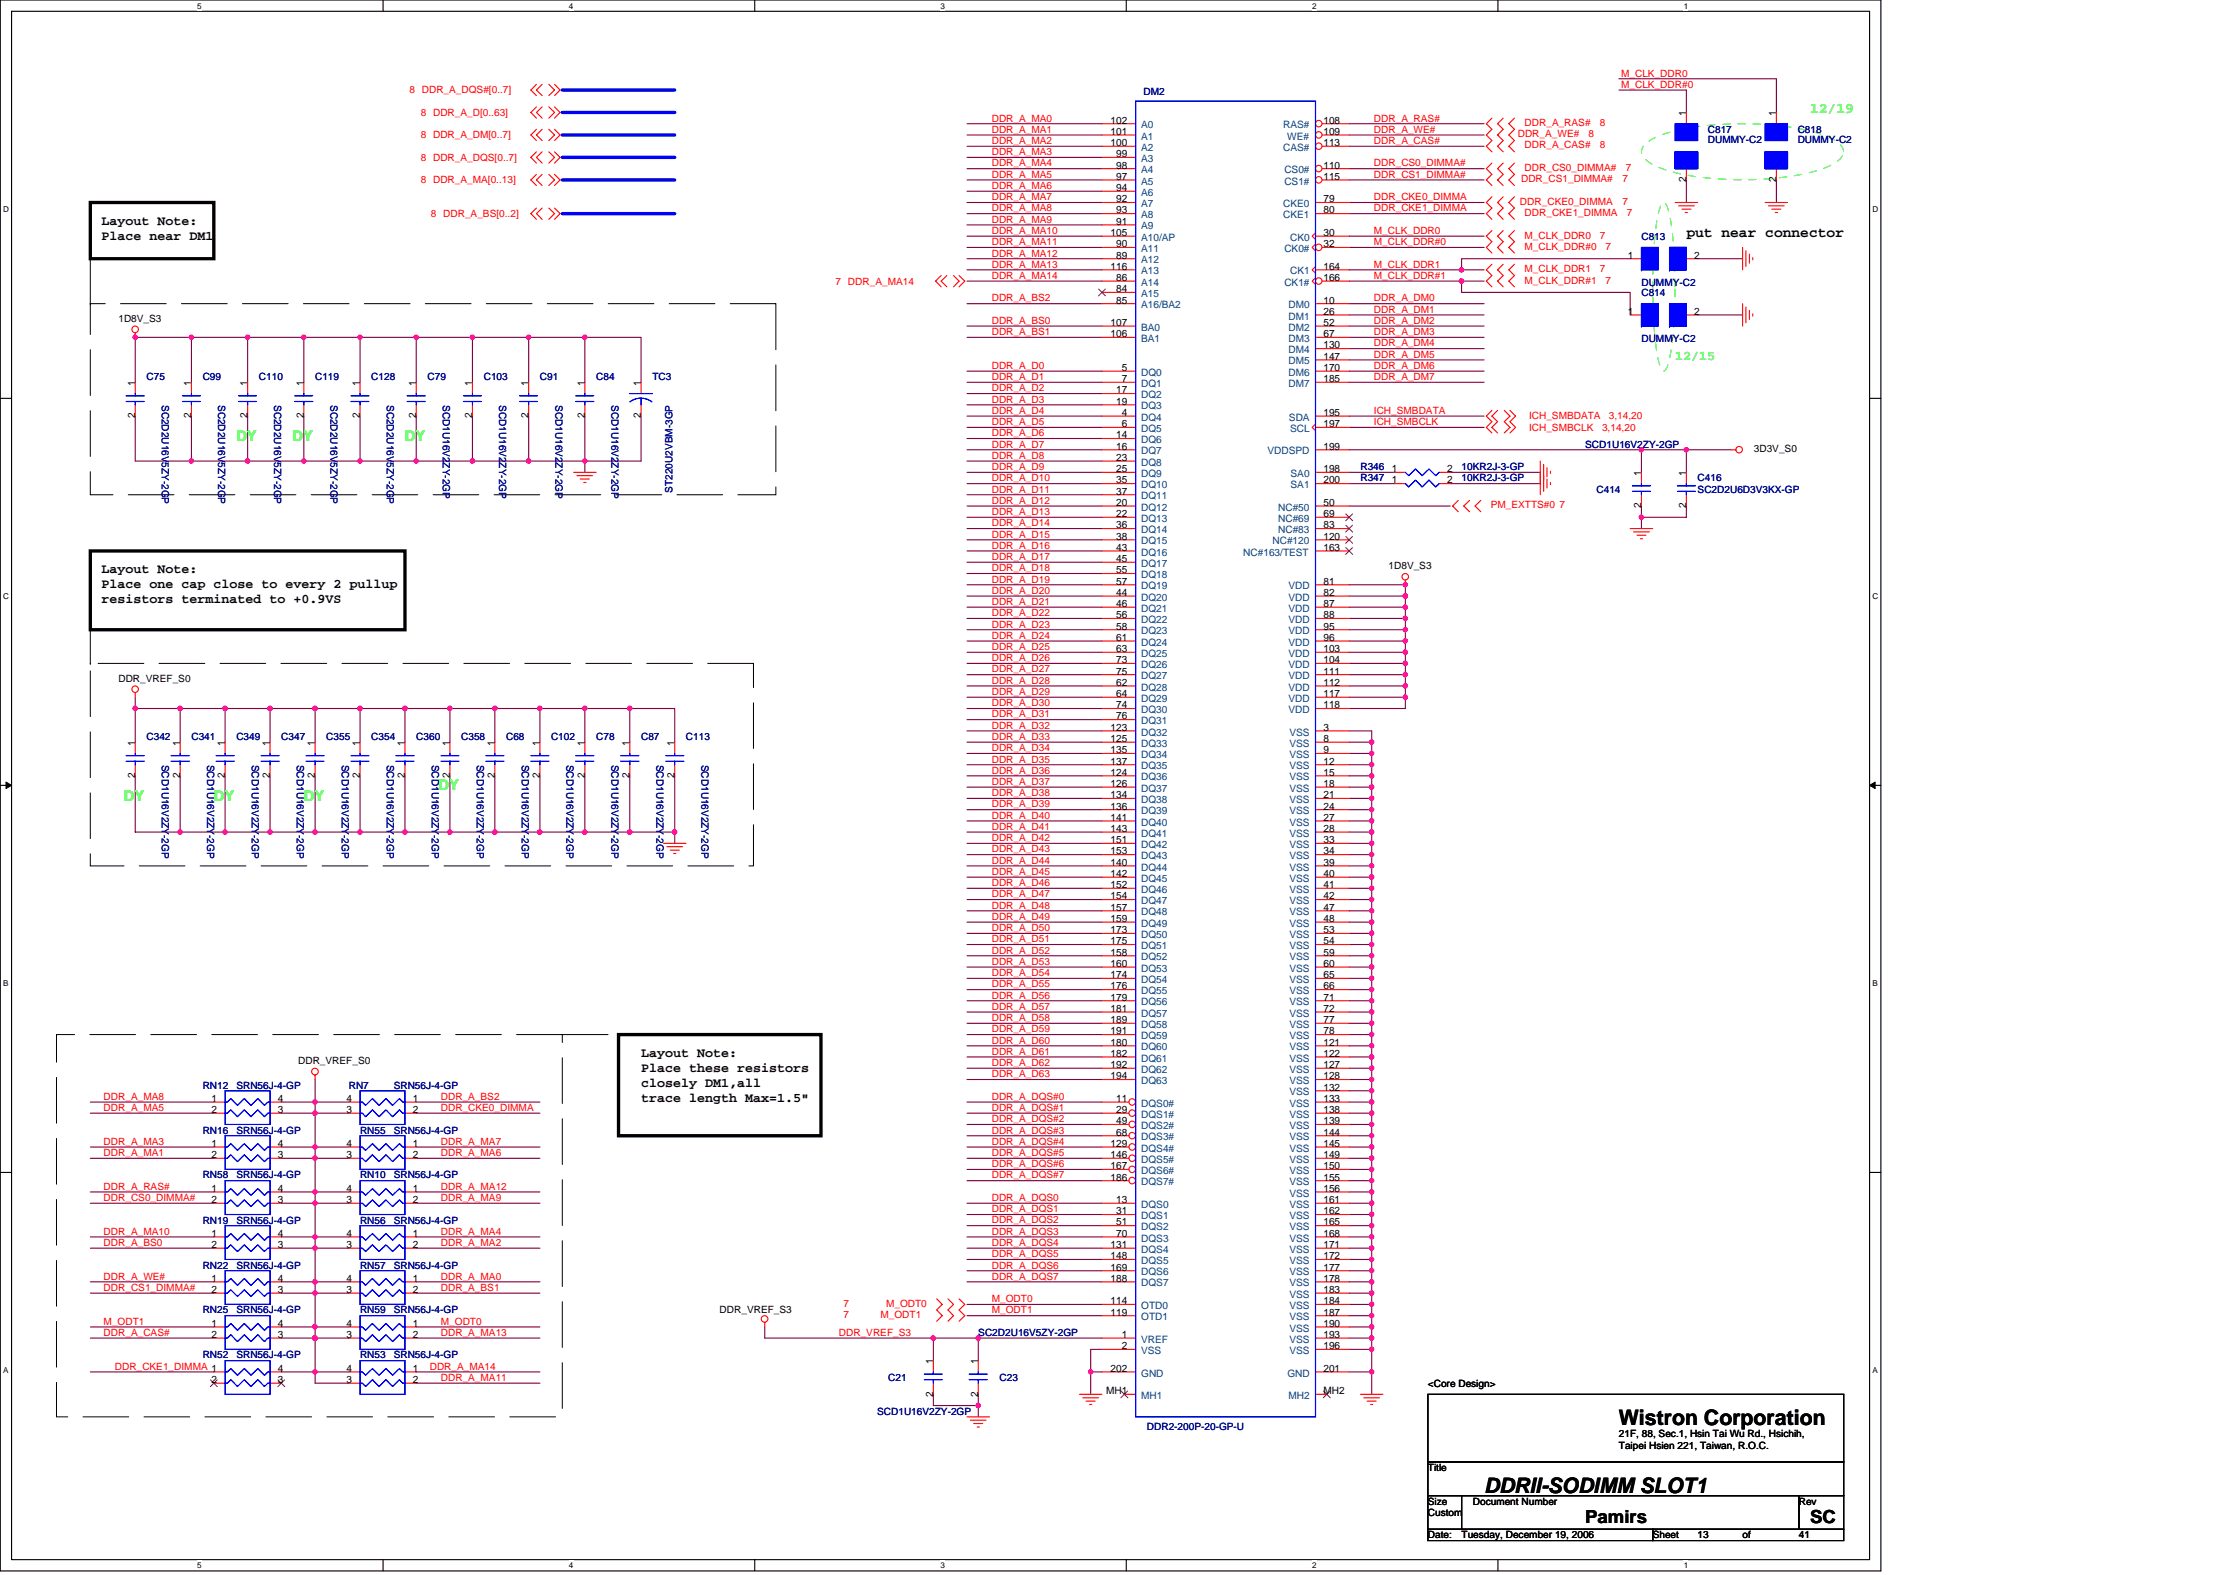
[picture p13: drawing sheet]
<svg xmlns="http://www.w3.org/2000/svg" width="297mm" height="210mm" viewBox="0 0 297 210" stroke-linecap="round" stroke-linejoin="round" font-family="sans-serif">
<defs><g id="words">
<g font-size="2.8">
<text x="215.8" y="190">Wistron Corporation</text>
<text x="197.9" y="198.9">DDRII-SODIMM SLOT1</text>
</g>
<g font-size="2.4">
<text x="211.3" y="203">Pamirs</text>
<text x="241.3" y="203">SC</text>
</g>
<g font-size="1.9" fill="#0f0">
<text x="241.3" y="15.1">12/19</text>
<text x="31.5" y="58.8">DY</text>
<text x="39" y="58.8">DY</text>
<text x="54" y="58.8">DY</text>
<text x="16.5" y="106.7">DY</text>
<text x="28.5" y="106.7">DY</text>
<text x="40.5" y="106.7">DY</text>
<text x="58.5" y="105.2">DY</text>
</g>
<text font-size="1.9" x="224.8" y="31.6">put near connector</text>
<g font-size="1.8">
<text x="13.5" y="29.9">Layout Note:</text>
<text x="13.5" y="31.9">Place near DM1</text>
<text x="13.5" y="76.4">Layout Note:</text>
<text x="13.5" y="78.4">Place one cap close to every 2 pullup</text>
<text x="13.5" y="80.4">resistors terminated to +0.9VS</text>
<text x="85.5" y="140.8">Layout Note:</text>
<text x="85.5" y="142.8">Place these resistors</text>
<text x="85.5" y="144.8">closely DM1,all</text>
<text x="85.5" y="146.8">trace length Max=1.5&quot;</text>
</g>
<text font-size="1.8" fill="#0f0" x="223.3" y="47.9">12/15</text>
<g font-size="1.4">
<text x="148.1" y="16.5">102</text>
<text x="148.1" y="18">101</text>
<text x="176.4" y="16.5">108</text>
<text x="176.4" y="18">109</text>
<text x="224.8" y="15.4" transform="rotate(-90 224.8 15.4)">1</text>
<text x="236.8" y="15.4" transform="rotate(-90 236.8 15.4)">1</text>
<text x="148.1" y="19.5">100</text>
<text x="148.8" y="21">99</text>
<text x="148.8" y="22.5">98</text>
<text x="148.8" y="24">97</text>
<text x="176.4" y="22.5">110</text>
<text x="176.4" y="24">115</text>
<text x="176.4" y="19.5">113</text>
<text x="148.8" y="25.5">94</text>
<text x="148.8" y="27">92</text>
<text x="148.8" y="28.4">93</text>
<text x="148.8" y="30">91</text>
<text x="176.4" y="27">79</text>
<text x="176.4" y="28.4">80</text>
<text x="224.8" y="24.3" transform="rotate(-90 224.8 24.3)">2</text>
<text x="236.8" y="24.3" transform="rotate(-90 236.8 24.3)">2</text>
<text x="148.1" y="31.5">105</text>
<text x="148.1" y="35.9">116</text>
<text x="148.8" y="33">90</text>
<text x="148.8" y="34.5">89</text>
<text x="176.4" y="33">32</text>
<text x="176.4" y="31.5">30</text>
<text x="176.4" y="35.9">164</text>
<text x="217" y="34.5">1</text>
<text x="225.9" y="34.5">2</text>
<text x="148.8" y="37.4">86</text>
<text x="148.8" y="38.9">84</text>
<text x="148.8" y="40.4">85</text>
<text x="176.4" y="37.4">166</text>
<text x="176.4" y="40.4">10</text>
<text x="176.4" y="42">26</text>
<text x="217" y="42">1</text>
<text x="225.9" y="42">2</text>
<text x="148.1" y="43.4">107</text>
<text x="148.1" y="44.9">106</text>
<text x="176.4" y="43.4">52</text>
<text x="176.4" y="44.9">67</text>
<text x="176.4" y="46.4">130</text>
<text x="176.4" y="47.9">147</text>
<text x="18" y="51.4" transform="rotate(-90 18 51.4)">1</text>
<text x="25.5" y="51.4" transform="rotate(-90 25.5 51.4)">1</text>
<text x="33" y="51.4" transform="rotate(-90 33 51.4)">1</text>
<text x="40.5" y="51.4" transform="rotate(-90 40.5 51.4)">1</text>
<text x="48" y="51.4" transform="rotate(-90 48 51.4)">1</text>
<text x="55.5" y="51.4" transform="rotate(-90 55.5 51.4)">1</text>
<text x="63" y="51.4" transform="rotate(-90 63 51.4)">1</text>
<text x="70.5" y="51.4" transform="rotate(-90 70.5 51.4)">1</text>
<text x="78" y="51.4" transform="rotate(-90 78 51.4)">1</text>
<text x="85.4" y="51.4" transform="rotate(-90 85.4 51.4)">1</text>
<text x="148.8" y="52.4">17</text>
<text x="148.8" y="53.9">19</text>
<text x="149.6" y="49.4">5</text>
<text x="149.6" y="50.9">7</text>
<text x="176.4" y="49.4">170</text>
<text x="176.4" y="50.9">185</text>
<text x="18" y="55.8" transform="rotate(-90 18 55.8)">2</text>
<text x="25.5" y="55.8" transform="rotate(-90 25.5 55.8)">2</text>
<text x="33" y="55.8" transform="rotate(-90 33 55.8)">2</text>
<text x="40.5" y="55.8" transform="rotate(-90 40.5 55.8)">2</text>
<text x="48" y="55.8" transform="rotate(-90 48 55.8)">2</text>
<text x="55.5" y="55.8" transform="rotate(-90 55.5 55.8)">2</text>
<text x="63" y="55.8" transform="rotate(-90 63 55.8)">2</text>
<text x="70.5" y="55.8" transform="rotate(-90 70.5 55.8)">2</text>
<text x="78" y="55.8" transform="rotate(-90 78 55.8)">2</text>
<text x="85.4" y="55.8" transform="rotate(-90 85.4 55.8)">2</text>
<text x="148.8" y="58.4">14</text>
<text x="148.8" y="59.9">16</text>
<text x="149.6" y="55.4">4</text>
<text x="149.6" y="56.9">6</text>
<text x="176.4" y="56.9">197</text>
<text x="176.4" y="59.9">199</text>
<text x="176.4" y="55.4">195</text>
<text x="148.8" y="61.4">23</text>
<text x="148.8" y="62.9">25</text>
<text x="148.8" y="64.4">35</text>
<text x="148.8" y="65.9">37</text>
<text x="176.4" y="62.9">198</text>
<text x="176.4" y="64.4">200</text>
<text x="185.5" y="62.9">1</text>
<text x="185.5" y="64.4">1</text>
<text x="192.9" y="62.9">2</text>
<text x="192.9" y="64.4">2</text>
<text x="218.8" y="63.4" transform="rotate(-90 218.8 63.4)">1</text>
<text x="224.8" y="63.4" transform="rotate(-90 224.8 63.4)">1</text>
<text x="148.8" y="67.4">20</text>
<text x="148.8" y="68.9">22</text>
<text x="148.8" y="70.4">36</text>
<text x="148.8" y="71.9">38</text>
<text x="176.4" y="71.9">120</text>
<text x="176.4" y="67.4">50</text>
<text x="176.4" y="68.9">69</text>
<text x="176.4" y="70.4">83</text>
<text x="218.8" y="67.7" transform="rotate(-90 218.8 67.7)">2</text>
<text x="224.8" y="67.7" transform="rotate(-90 224.8 67.7)">2</text>
<text x="148.8" y="73.4">43</text>
<text x="148.8" y="74.9">45</text>
<text x="148.8" y="76.4">55</text>
<text x="148.8" y="77.9">57</text>
<text x="176.4" y="73.4">163</text>
<text x="176.4" y="77.9">81</text>
<text x="148.8" y="79.4">44</text>
<text x="148.8" y="80.9">46</text>
<text x="148.8" y="82.4">56</text>
<text x="148.8" y="83.9">58</text>
<text x="176.4" y="79.4">82</text>
<text x="176.4" y="80.9">87</text>
<text x="176.4" y="82.4">88</text>
<text x="176.4" y="83.9">95</text>
<text x="148.8" y="85.4">61</text>
<text x="148.8" y="86.9">63</text>
<text x="148.8" y="88.4">73</text>
<text x="148.8" y="89.9">75</text>
<text x="176.4" y="85.4">96</text>
<text x="176.4" y="86.9">103</text>
<text x="176.4" y="88.4">104</text>
<text x="176.4" y="89.9">111</text>
<text x="148.8" y="91.4">62</text>
<text x="148.8" y="92.9">64</text>
<text x="148.8" y="94.4">74</text>
<text x="148.8" y="95.9">76</text>
<text x="176.4" y="91.4">112</text>
<text x="176.4" y="92.9">117</text>
<text x="176.4" y="94.4">118</text>
<text x="18" y="99.4" transform="rotate(-90 18 99.4)">1</text>
<text x="24" y="99.4" transform="rotate(-90 24 99.4)">1</text>
<text x="30" y="99.4" transform="rotate(-90 30 99.4)">1</text>
<text x="36" y="99.4" transform="rotate(-90 36 99.4)">1</text>
<text x="42" y="99.4" transform="rotate(-90 42 99.4)">1</text>
<text x="48" y="99.4" transform="rotate(-90 48 99.4)">1</text>
<text x="54" y="99.4" transform="rotate(-90 54 99.4)">1</text>
<text x="60" y="99.4" transform="rotate(-90 60 99.4)">1</text>
<text x="66" y="99.4" transform="rotate(-90 66 99.4)">1</text>
<text x="72" y="99.4" transform="rotate(-90 72 99.4)">1</text>
<text x="78" y="99.4" transform="rotate(-90 78 99.4)">1</text>
<text x="83.9" y="99.4" transform="rotate(-90 83.9 99.4)">1</text>
<text x="89.9" y="99.4" transform="rotate(-90 89.9 99.4)">1</text>
<text x="148.1" y="97.4">123</text>
<text x="148.1" y="98.9">125</text>
<text x="148.1" y="100.4">135</text>
<text x="148.1" y="101.9">137</text>
<text x="176.4" y="97.4">3</text>
<text x="176.4" y="98.9">8</text>
<text x="176.4" y="100.4">9</text>
<text x="176.4" y="101.9">12</text>
<text x="18" y="103.7" transform="rotate(-90 18 103.7)">2</text>
<text x="24" y="103.7" transform="rotate(-90 24 103.7)">2</text>
<text x="30" y="103.7" transform="rotate(-90 30 103.7)">2</text>
<text x="36" y="103.7" transform="rotate(-90 36 103.7)">2</text>
<text x="42" y="103.7" transform="rotate(-90 42 103.7)">2</text>
<text x="48" y="103.7" transform="rotate(-90 48 103.7)">2</text>
<text x="54" y="103.7" transform="rotate(-90 54 103.7)">2</text>
<text x="60" y="103.7" transform="rotate(-90 60 103.7)">2</text>
<text x="66" y="103.7" transform="rotate(-90 66 103.7)">2</text>
<text x="72" y="103.7" transform="rotate(-90 72 103.7)">2</text>
<text x="78" y="103.7" transform="rotate(-90 78 103.7)">2</text>
<text x="83.9" y="103.7" transform="rotate(-90 83.9 103.7)">2</text>
<text x="89.9" y="103.7" transform="rotate(-90 89.9 103.7)">2</text>
<text x="148.1" y="103.4">124</text>
<text x="148.1" y="104.9">126</text>
<text x="148.1" y="106.4">134</text>
<text x="148.1" y="107.9">136</text>
<text x="176.4" y="103.4">15</text>
<text x="176.4" y="104.9">18</text>
<text x="176.4" y="106.4">21</text>
<text x="176.4" y="107.9">24</text>
<text x="148.1" y="109.4">141</text>
<text x="148.1" y="110.9">143</text>
<text x="148.1" y="112.4">151</text>
<text x="148.1" y="113.9">153</text>
<text x="176.4" y="109.4">27</text>
<text x="176.4" y="110.9">28</text>
<text x="176.4" y="112.4">33</text>
<text x="176.4" y="113.9">34</text>
<text x="148.1" y="115.4">140</text>
<text x="148.1" y="116.9">142</text>
<text x="148.1" y="118.4">152</text>
<text x="148.1" y="119.9">154</text>
<text x="176.4" y="115.4">39</text>
<text x="176.4" y="116.9">40</text>
<text x="176.4" y="118.4">41</text>
<text x="176.4" y="119.9">42</text>
<text x="148.1" y="121.4">157</text>
<text x="148.1" y="122.9">159</text>
<text x="148.1" y="124.4">173</text>
<text x="148.1" y="125.9">175</text>
<text x="176.4" y="121.4">47</text>
<text x="176.4" y="122.9">48</text>
<text x="176.4" y="124.4">53</text>
<text x="176.4" y="125.9">54</text>
<text x="148.1" y="127.4">158</text>
<text x="148.1" y="128.9">160</text>
<text x="148.1" y="130.4">174</text>
<text x="148.1" y="131.9">176</text>
<text x="176.4" y="127.4">59</text>
<text x="176.4" y="128.9">60</text>
<text x="176.4" y="130.4">65</text>
<text x="176.4" y="131.9">66</text>
<text x="148.1" y="133.3">179</text>
<text x="148.1" y="134.9">181</text>
<text x="148.1" y="136.4">189</text>
<text x="148.1" y="137.9">191</text>
<text x="176.4" y="133.3">71</text>
<text x="176.4" y="134.9">72</text>
<text x="176.4" y="136.4">77</text>
<text x="176.4" y="137.9">78</text>
<text x="148.1" y="139.4">180</text>
<text x="148.1" y="140.8">182</text>
<text x="148.1" y="142.3">192</text>
<text x="148.1" y="143.8">194</text>
<text x="176.4" y="139.4">121</text>
<text x="176.4" y="140.8">122</text>
<text x="176.4" y="142.3">127</text>
<text x="176.4" y="143.8">128</text>
<text x="28.2" y="146.9">1</text>
<text x="28.2" y="148.3">2</text>
<text x="37.1" y="148.3">3</text>
<text x="37.1" y="146.9">4</text>
<text x="46.2" y="148.3">3</text>
<text x="46.2" y="146.9">4</text>
<text x="55.1" y="146.9">1</text>
<text x="55.1" y="148.3">2</text>
<text x="148.8" y="146.9">11</text>
<text x="148.8" y="148.3">29</text>
<text x="148.8" y="149.8">49</text>
<text x="176.4" y="145.4">132</text>
<text x="176.4" y="146.9">133</text>
<text x="176.4" y="148.3">138</text>
<text x="176.4" y="149.8">139</text>
<text x="28.2" y="152.8">1</text>
<text x="28.2" y="154.3">2</text>
<text x="37.1" y="154.3">3</text>
<text x="37.1" y="152.8">4</text>
<text x="46.2" y="154.3">3</text>
<text x="46.2" y="152.8">4</text>
<text x="55.1" y="152.8">1</text>
<text x="55.1" y="154.3">2</text>
<text x="148.1" y="152.8">129</text>
<text x="148.1" y="154.3">146</text>
<text x="148.1" y="155.8">167</text>
<text x="148.8" y="151.3">68</text>
<text x="176.4" y="151.3">144</text>
<text x="176.4" y="152.8">145</text>
<text x="176.4" y="154.3">149</text>
<text x="176.4" y="155.8">150</text>
<text x="28.2" y="158.8">1</text>
<text x="28.2" y="160.3">2</text>
<text x="37.1" y="160.3">3</text>
<text x="37.1" y="158.8">4</text>
<text x="46.2" y="160.3">3</text>
<text x="46.2" y="158.8">4</text>
<text x="55.1" y="158.8">1</text>
<text x="55.1" y="160.3">2</text>
<text x="148.1" y="157.3">186</text>
<text x="148.8" y="160.3">13</text>
<text x="148.8" y="161.8">31</text>
<text x="176.4" y="157.3">155</text>
<text x="176.4" y="158.8">156</text>
<text x="176.4" y="160.3">161</text>
<text x="176.4" y="161.8">162</text>
<text x="28.2" y="164.8">1</text>
<text x="28.2" y="166.3">2</text>
<text x="37.1" y="166.3">3</text>
<text x="37.1" y="164.8">4</text>
<text x="46.2" y="166.3">3</text>
<text x="46.2" y="164.8">4</text>
<text x="55.1" y="164.8">1</text>
<text x="55.1" y="166.3">2</text>
<text x="148.1" y="166.3">131</text>
<text x="148.1" y="167.8">148</text>
<text x="148.8" y="163.3">51</text>
<text x="148.8" y="164.8">70</text>
<text x="176.4" y="163.3">165</text>
<text x="176.4" y="164.8">168</text>
<text x="176.4" y="166.3">171</text>
<text x="176.4" y="167.8">172</text>
<text x="28.2" y="170.8">1</text>
<text x="28.2" y="172.3">2</text>
<text x="37.1" y="172.3">3</text>
<text x="37.1" y="170.8">4</text>
<text x="46.2" y="172.3">3</text>
<text x="46.2" y="170.8">4</text>
<text x="55.1" y="170.8">1</text>
<text x="55.1" y="172.3">2</text>
<text x="148.1" y="169.3">169</text>
<text x="148.1" y="170.8">188</text>
<text x="148.1" y="173.8">114</text>
<text x="176.4" y="169.3">177</text>
<text x="176.4" y="170.8">178</text>
<text x="176.4" y="172.3">183</text>
<text x="176.4" y="173.8">184</text>
<text x="28.2" y="176.8">1</text>
<text x="28.2" y="178.3">2</text>
<text x="37.1" y="178.3">3</text>
<text x="37.1" y="176.8">4</text>
<text x="46.2" y="178.3">3</text>
<text x="46.2" y="176.8">4</text>
<text x="55.1" y="176.8">1</text>
<text x="55.1" y="178.3">2</text>
<text x="148.1" y="175.3">119</text>
<text x="149.6" y="178.3">1</text>
<text x="149.6" y="179.8">2</text>
<text x="176.4" y="175.3">187</text>
<text x="176.4" y="176.8">190</text>
<text x="176.4" y="178.3">193</text>
<text x="176.4" y="179.8">196</text>
<text x="28.2" y="184.3">2</text>
<text x="37.1" y="184.3">3</text>
<text x="37.1" y="182.8">4</text>
<text x="46.2" y="184.3">3</text>
<text x="46.2" y="182.8">4</text>
<text x="55.1" y="182.8">1</text>
<text x="55.1" y="184.3">2</text>
<text x="124.4" y="181.8" transform="rotate(-90 124.4 181.8)">1</text>
<text x="130.4" y="181.8" transform="rotate(-90 130.4 181.8)">1</text>
<text x="147.5" y="185.8">MH1</text>
<text x="148.1" y="182.8">202</text>
<text x="176.4" y="182.8">201</text>
<text x="176.4" y="185.8">MH2</text>
<text x="124.4" y="186.1" transform="rotate(-90 124.4 186.1)">2</text>
<text x="130.4" y="186.1" transform="rotate(-90 130.4 186.1)">2</text>
</g>
<g font-size="1.4" fill="#004080">
<text x="152.1" y="17.1">A0</text>
<text x="171.1" y="17.1">RAS#</text>
<text x="152.1" y="18.6">A1</text>
<text x="152.1" y="20.1">A2</text>
<text x="152.1" y="21.6">A3</text>
<text x="152.1" y="23.1">A4</text>
<text x="171.1" y="20.1">CAS#</text>
<text x="171.2" y="23.1">CS0#</text>
<text x="171.6" y="18.6">WE#</text>
<text x="152.1" y="24.6">A5</text>
<text x="152.1" y="26.1">A6</text>
<text x="152.1" y="27.6">A7</text>
<text x="152.1" y="29.1">A8</text>
<text x="171.1" y="27.6">CKE0</text>
<text x="171.1" y="29.1">CKE1</text>
<text x="171.2" y="24.6">CS1#</text>
<text x="152.1" y="30.6">A9</text>
<text x="152.1" y="32.1">A10/AP</text>
<text x="152.1" y="33.6">A11</text>
<text x="152.1" y="35.1">A12</text>
<text x="171.2" y="33.6">CK0#</text>
<text x="172" y="32.1">CK0</text>
<text x="152.1" y="36.6">A13</text>
<text x="152.1" y="38.1">A14</text>
<text x="152.1" y="39.6">A15</text>
<text x="152.1" y="41.1">A16/BA2</text>
<text x="171.2" y="38.1">CK1#</text>
<text x="171.8" y="41.1">DM0</text>
<text x="172" y="36.6">CK1</text>
<text x="152.1" y="44.1">BA0</text>
<text x="152.1" y="45.6">BA1</text>
<text x="171.8" y="42.6">DM1</text>
<text x="171.8" y="44.1">DM2</text>
<text x="171.8" y="45.6">DM3</text>
<text x="171.8" y="47.1">DM4</text>
<text x="152.1" y="50.1">DQ0</text>
<text x="152.1" y="51.6">DQ1</text>
<text x="152.1" y="53.1">DQ2</text>
<text x="171.8" y="48.6">DM5</text>
<text x="171.8" y="50.1">DM6</text>
<text x="171.8" y="51.6">DM7</text>
<text x="152.1" y="54.6">DQ3</text>
<text x="152.1" y="56.1">DQ4</text>
<text x="152.1" y="57.6">DQ5</text>
<text x="152.1" y="59.1">DQ6</text>
<text x="171.8" y="56.1">SDA</text>
<text x="172" y="57.6">SCL</text>
<text x="152.1" y="60.6">DQ7</text>
<text x="152.1" y="62.1">DQ8</text>
<text x="152.1" y="63.6">DQ9</text>
<text x="152.1" y="65.1">DQ10</text>
<text x="169" y="60.6">VDDSPD</text>
<text x="172.1" y="63.6">SA0</text>
<text x="172.1" y="65.1">SA1</text>
<text x="152.1" y="66.5">DQ11</text>
<text x="152.1" y="68.1">DQ12</text>
<text x="152.1" y="69.6">DQ13</text>
<text x="152.1" y="71.1">DQ14</text>
<text x="170.4" y="68.1">NC#50</text>
<text x="170.4" y="69.6">NC#69</text>
<text x="170.4" y="71.1">NC#83</text>
<text x="152.1" y="72.6">DQ15</text>
<text x="152.1" y="74">DQ16</text>
<text x="152.1" y="75.5">DQ17</text>
<text x="152.1" y="77">DQ18</text>
<text x="165.8" y="74">NC#163/TEST</text>
<text x="169.6" y="72.6">NC#120</text>
<text x="152.1" y="78.5">DQ19</text>
<text x="152.1" y="80.1">DQ20</text>
<text x="152.1" y="81.5">DQ21</text>
<text x="152.1" y="83">DQ22</text>
<text x="171.8" y="78.5">VDD</text>
<text x="171.8" y="80.1">VDD</text>
<text x="171.8" y="81.5">VDD</text>
<text x="171.8" y="83">VDD</text>
<text x="152.1" y="84.5">DQ23</text>
<text x="152.1" y="86">DQ24</text>
<text x="152.1" y="87.5">DQ25</text>
<text x="152.1" y="89">DQ26</text>
<text x="171.8" y="84.5">VDD</text>
<text x="171.8" y="86">VDD</text>
<text x="171.8" y="87.5">VDD</text>
<text x="171.8" y="89">VDD</text>
<text x="152.1" y="90.5">DQ27</text>
<text x="152.1" y="92">DQ28</text>
<text x="152.1" y="93.5">DQ29</text>
<text x="152.1" y="95">DQ30</text>
<text x="171.8" y="90.5">VDD</text>
<text x="171.8" y="92">VDD</text>
<text x="171.8" y="93.5">VDD</text>
<text x="171.8" y="95">VDD</text>
<text x="152.1" y="96.5">DQ31</text>
<text x="152.1" y="98">DQ32</text>
<text x="152.1" y="99.5">DQ33</text>
<text x="152.1" y="101">DQ34</text>
<text x="171.9" y="98">VSS</text>
<text x="171.9" y="99.5">VSS</text>
<text x="171.9" y="101">VSS</text>
<text x="152.1" y="102.5">DQ35</text>
<text x="152.1" y="104">DQ36</text>
<text x="152.1" y="105.5">DQ37</text>
<text x="152.1" y="107">DQ38</text>
<text x="171.9" y="102.5">VSS</text>
<text x="171.9" y="104">VSS</text>
<text x="171.9" y="105.5">VSS</text>
<text x="171.9" y="107">VSS</text>
<text x="152.1" y="108.5">DQ39</text>
<text x="152.1" y="110">DQ40</text>
<text x="152.1" y="111.5">DQ41</text>
<text x="152.1" y="113">DQ42</text>
<text x="171.9" y="108.5">VSS</text>
<text x="171.9" y="110">VSS</text>
<text x="171.9" y="111.5">VSS</text>
<text x="171.9" y="113">VSS</text>
<text x="152.1" y="114.5">DQ43</text>
<text x="152.1" y="116">DQ44</text>
<text x="152.1" y="117.5">DQ45</text>
<text x="152.1" y="119">DQ46</text>
<text x="171.9" y="114.5">VSS</text>
<text x="171.9" y="116">VSS</text>
<text x="171.9" y="117.5">VSS</text>
<text x="171.9" y="119">VSS</text>
<text x="152.1" y="120.5">DQ47</text>
<text x="152.1" y="122">DQ48</text>
<text x="152.1" y="123.5">DQ49</text>
<text x="152.1" y="125">DQ50</text>
<text x="171.9" y="120.5">VSS</text>
<text x="171.9" y="122">VSS</text>
<text x="171.9" y="123.5">VSS</text>
<text x="171.9" y="125">VSS</text>
<text x="152.1" y="126.5">DQ51</text>
<text x="152.1" y="128">DQ52</text>
<text x="152.1" y="129.5">DQ53</text>
<text x="152.1" y="131">DQ54</text>
<text x="171.9" y="126.5">VSS</text>
<text x="171.9" y="128">VSS</text>
<text x="171.9" y="129.5">VSS</text>
<text x="171.9" y="131">VSS</text>
<text x="152.1" y="132.5">DQ55</text>
<text x="152.1" y="134">DQ56</text>
<text x="152.1" y="135.5">DQ57</text>
<text x="152.1" y="137">DQ58</text>
<text x="171.9" y="132.5">VSS</text>
<text x="171.9" y="134">VSS</text>
<text x="171.9" y="135.5">VSS</text>
<text x="171.9" y="137">VSS</text>
<text x="152.1" y="138.5">DQ59</text>
<text x="152.1" y="140">DQ60</text>
<text x="152.1" y="141.5">DQ61</text>
<text x="152.1" y="143">DQ62</text>
<text x="171.9" y="138.5">VSS</text>
<text x="171.9" y="140">VSS</text>
<text x="171.9" y="141.5">VSS</text>
<text x="171.9" y="143">VSS</text>
<text x="152.1" y="144.5">DQ63</text>
<text x="152.1" y="147.5">DQS0#</text>
<text x="152.1" y="149">DQS1#</text>
<text x="171.9" y="144.5">VSS</text>
<text x="171.9" y="146">VSS</text>
<text x="171.9" y="147.5">VSS</text>
<text x="171.9" y="149">VSS</text>
<text x="152.1" y="150.5">DQS2#</text>
<text x="152.1" y="152">DQS3#</text>
<text x="152.1" y="153.5">DQS4#</text>
<text x="152.1" y="155">DQS5#</text>
<text x="171.9" y="150.5">VSS</text>
<text x="171.9" y="152">VSS</text>
<text x="171.9" y="153.5">VSS</text>
<text x="171.9" y="155">VSS</text>
<text x="152.1" y="156.5">DQS6#</text>
<text x="152.1" y="158">DQS7#</text>
<text x="152.1" y="161">DQS0</text>
<text x="171.9" y="156.5">VSS</text>
<text x="171.9" y="158">VSS</text>
<text x="171.9" y="159.5">VSS</text>
<text x="171.9" y="161">VSS</text>
<text x="152.1" y="162.5">DQS1</text>
<text x="152.1" y="164">DQS2</text>
<text x="152.1" y="165.5">DQS3</text>
<text x="152.1" y="167">DQS4</text>
<text x="171.9" y="162.5">VSS</text>
<text x="171.9" y="164">VSS</text>
<text x="171.9" y="165.5">VSS</text>
<text x="171.9" y="167">VSS</text>
<text x="152.1" y="168.5">DQS5</text>
<text x="152.1" y="170">DQS6</text>
<text x="152.1" y="171.4">DQS7</text>
<text x="171.9" y="168.5">VSS</text>
<text x="171.9" y="170">VSS</text>
<text x="171.9" y="171.4">VSS</text>
<text x="171.9" y="173">VSS</text>
<text x="152.1" y="174.5">OTD0</text>
<text x="152.1" y="176">OTD1</text>
<text x="152.1" y="178.9">VREF</text>
<text x="171.9" y="174.5">VSS</text>
<text x="171.9" y="176">VSS</text>
<text x="171.9" y="177.5">VSS</text>
<text x="171.9" y="178.9">VSS</text>
<text x="152.1" y="180.4">VSS</text>
<text x="152.1" y="183.5">GND</text>
<text x="171.6" y="183.5">GND</text>
<text x="171.9" y="180.4">VSS</text>
<text x="152.1" y="186.4">MH1</text>
<text x="171.8" y="186.4">MH2</text>
</g>
<g font-size="1.3" fill="#f00">
<text x="216.1" y="11.7">M_CLK_DDR#0</text>
<text x="216.1" y="10.2">M_CLK_DDR0</text>
<text x="54.6" y="12.4">8 DDR_A_DQS#[0..7]</text>
<text x="56.1" y="15.5">8 DDR_A_D[0..63]</text>
<text x="132.2" y="16.2">DDR_A_MA0</text>
<text x="132.2" y="17.7">DDR_A_MA1</text>
<text x="183.2" y="16.2">DDR_A_RAS#</text>
<text x="183.2" y="17.7">DDR_A_WE#</text>
<text x="203.3" y="16.8">DDR_A_RAS#</text>
<text x="213.3" y="16.8">8</text>
<text x="56.1" y="18.4">8 DDR_A_DM[0..7]</text>
<text x="56.1" y="21.4">8 DDR_A_DQS[0..7]</text>
<text x="132.2" y="19.2">DDR_A_MA2</text>
<text x="132.2" y="20.7">DDR_A_MA3</text>
<text x="132.2" y="22.2">DDR_A_MA4</text>
<text x="132.2" y="23.7">DDR_A_MA5</text>
<text x="183.2" y="19.2">DDR_A_CAS#</text>
<text x="183.2" y="22.2">DDR_CS0_DIMMA#</text>
<text x="183.2" y="23.7">DDR_CS1_DIMMA#</text>
<text x="202.3" y="18.3">DDR_A_WE#</text>
<text x="203.3" y="22.8">DDR_CS0_DIMMA#</text>
<text x="203.3" y="19.8">DDR_A_CAS#</text>
<text x="211.8" y="18.3">8</text>
<text x="213.3" y="19.8">8</text>
<text x="216.7" y="22.8">7</text>
<text x="56.1" y="24.4">8 DDR_A_MA[0..13]</text>
<text x="57.4" y="28.9">8 DDR_A_BS[0..2]</text>
<text x="132.2" y="25.2">DDR_A_MA6</text>
<text x="132.2" y="26.7">DDR_A_MA7</text>
<text x="132.2" y="28.2">DDR_A_MA8</text>
<text x="132.2" y="29.7">DDR_A_MA9</text>
<text x="183.2" y="26.7">DDR_CKE0_DIMMA</text>
<text x="183.2" y="28.2">DDR_CKE1_DIMMA</text>
<text x="202.6" y="27.3">DDR_CKE0_DIMMA</text>
<text x="202.8" y="24.3">DDR_CS1_DIMMA#</text>
<text x="203.3" y="28.8">DDR_CKE1_DIMMA</text>
<text x="216.3" y="24.3">7</text>
<text x="216.3" y="27.3">7</text>
<text x="216.9" y="28.8">7</text>
<text x="132.2" y="31.2">DDR_A_MA10</text>
<text x="132.2" y="35.7">DDR_A_MA13</text>
<text x="132.2" y="34.2">DDR_A_MA12</text>
<text x="132.2" y="32.7">DDR_A_MA11</text>
<text x="183.2" y="31.2">M_CLK_DDR0</text>
<text x="183.2" y="32.7">M_CLK_DDR#0</text>
<text x="183.2" y="35.7">M_CLK_DDR1</text>
<text x="203.3" y="33.3">M_CLK_DDR#0</text>
<text x="203.3" y="31.8">M_CLK_DDR0</text>
<text x="213.3" y="31.8">7</text>
<text x="214" y="33.3">7</text>
<text x="111.4" y="37.9">7 DDR_A_MA14</text>
<text x="132.2" y="40.2">DDR_A_BS2</text>
<text x="132.2" y="37.2">DDR_A_MA14</text>
<text x="183.2" y="40.2">DDR_A_DM0</text>
<text x="183.2" y="41.7">DDR_A_DM1</text>
<text x="183.2" y="37.2">M_CLK_DDR#1</text>
<text x="203.3" y="37.8">M_CLK_DDR#1</text>
<text x="203.3" y="36.3">M_CLK_DDR1</text>
<text x="213.3" y="36.3">7</text>
<text x="214" y="37.8">7</text>
<text x="132.2" y="44.7">DDR_A_BS1</text>
<text x="132.2" y="43.2">DDR_A_BS0</text>
<text x="183.2" y="46.2">DDR_A_DM4</text>
<text x="183.2" y="47.7">DDR_A_DM5</text>
<text x="183.2" y="43.2">DDR_A_DM2</text>
<text x="183.2" y="44.7">DDR_A_DM3</text>
<text x="132.2" y="49.2">DDR_A_D0</text>
<text x="132.2" y="50.7">DDR_A_D1</text>
<text x="132.2" y="52.2">DDR_A_D2</text>
<text x="132.2" y="53.7">DDR_A_D3</text>
<text x="183.2" y="49.2">DDR_A_DM6</text>
<text x="183.2" y="50.7">DDR_A_DM7</text>
<text x="132.2" y="55.2">DDR_A_D4</text>
<text x="132.2" y="56.7">DDR_A_D5</text>
<text x="132.2" y="58.1">DDR_A_D6</text>
<text x="132.2" y="59.6">DDR_A_D7</text>
<text x="183.2" y="55.2">ICH_SMBDATA</text>
<text x="183.2" y="56.7">ICH_SMBCLK</text>
<text x="203.9" y="55.9">ICH_SMBDATA</text>
<text x="203.9" y="57.4">ICH_SMBCLK</text>
<text x="213.6" y="57.4">3,14,20</text>
<text x="214.5" y="55.9">3,14,20</text>
<text x="132.2" y="61.2">DDR_A_D8</text>
<text x="132.2" y="62.7">DDR_A_D9</text>
<text x="132.2" y="64.2">DDR_A_D10</text>
<text x="132.2" y="65.6">DDR_A_D11</text>
<text x="132.2" y="68.6">DDR_A_D13</text>
<text x="132.2" y="70.1">DDR_A_D14</text>
<text x="132.2" y="71.6">DDR_A_D15</text>
<text x="132.2" y="67.1">DDR_A_D12</text>
<text x="198.8" y="67.8">PM_EXTTS#0 7</text>
<text x="132.2" y="73.1">DDR_A_D16</text>
<text x="132.2" y="74.6">DDR_A_D17</text>
<text x="132.2" y="76.1">DDR_A_D18</text>
<text x="132.2" y="77.6">DDR_A_D19</text>
<text x="132.2" y="79.1">DDR_A_D20</text>
<text x="132.2" y="80.6">DDR_A_D21</text>
<text x="132.2" y="82.1">DDR_A_D22</text>
<text x="132.2" y="83.6">DDR_A_D23</text>
<text x="132.2" y="85.1">DDR_A_D24</text>
<text x="132.2" y="86.6">DDR_A_D25</text>
<text x="132.2" y="88.1">DDR_A_D26</text>
<text x="132.2" y="89.6">DDR_A_D27</text>
<text x="132.2" y="91.1">DDR_A_D28</text>
<text x="132.2" y="92.6">DDR_A_D29</text>
<text x="132.2" y="94.1">DDR_A_D30</text>
<text x="132.2" y="95.6">DDR_A_D31</text>
<text x="132.2" y="101.6">DDR_A_D35</text>
<text x="132.2" y="97.1">DDR_A_D32</text>
<text x="132.2" y="98.6">DDR_A_D33</text>
<text x="132.2" y="100.1">DDR_A_D34</text>
<text x="132.2" y="103.1">DDR_A_D36</text>
<text x="132.2" y="104.6">DDR_A_D37</text>
<text x="132.2" y="106.1">DDR_A_D38</text>
<text x="132.2" y="107.6">DDR_A_D39</text>
<text x="132.2" y="109.1">DDR_A_D40</text>
<text x="132.2" y="110.6">DDR_A_D41</text>
<text x="132.2" y="112.1">DDR_A_D42</text>
<text x="132.2" y="113.6">DDR_A_D43</text>
<text x="132.2" y="115.1">DDR_A_D44</text>
<text x="132.2" y="116.6">DDR_A_D45</text>
<text x="132.2" y="118.1">DDR_A_D46</text>
<text x="132.2" y="119.6">DDR_A_D47</text>
<text x="132.2" y="121.1">DDR_A_D48</text>
<text x="132.2" y="122.6">DDR_A_D49</text>
<text x="132.2" y="124.1">DDR_A_D50</text>
<text x="132.2" y="125.6">DDR_A_D51</text>
<text x="132.2" y="127.1">DDR_A_D52</text>
<text x="132.2" y="128.6">DDR_A_D53</text>
<text x="132.2" y="130.1">DDR_A_D54</text>
<text x="132.2" y="131.6">DDR_A_D55</text>
<text x="132.2" y="133.1">DDR_A_D56</text>
<text x="132.2" y="134.6">DDR_A_D57</text>
<text x="132.2" y="136.1">DDR_A_D58</text>
<text x="132.2" y="137.6">DDR_A_D59</text>
<text x="132.2" y="139.1">DDR_A_D60</text>
<text x="132.2" y="140.6">DDR_A_D61</text>
<text x="132.2" y="142.1">DDR_A_D62</text>
<text x="132.2" y="143.6">DDR_A_D63</text>
<text x="13.8" y="148.1">DDR_A_MA5</text>
<text x="13.8" y="146.6">DDR_A_MA8</text>
<text x="58.8" y="148.1">DDR_CKE0_DIMMA</text>
<text x="58.8" y="146.6">DDR_A_BS2</text>
<text x="132.2" y="146.6">DDR_A_DQS#0</text>
<text x="132.2" y="148.1">DDR_A_DQS#1</text>
<text x="132.2" y="149.6">DDR_A_DQS#2</text>
<text x="13.8" y="152.6">DDR_A_MA3</text>
<text x="13.8" y="154.1">DDR_A_MA1</text>
<text x="58.8" y="152.6">DDR_A_MA7</text>
<text x="58.8" y="154.1">DDR_A_MA6</text>
<text x="132.2" y="155.6">DDR_A_DQS#6</text>
<text x="132.2" y="151.1">DDR_A_DQS#3</text>
<text x="132.2" y="152.6">DDR_A_DQS#4</text>
<text x="132.2" y="154.1">DDR_A_DQS#5</text>
<text x="13.8" y="158.6">DDR_A_RAS#</text>
<text x="13.8" y="160.1">DDR_CS0_DIMMA#</text>
<text x="58.8" y="158.6">DDR_A_MA12</text>
<text x="58.8" y="160.1">DDR_A_MA9</text>
<text x="132.2" y="157.1">DDR_A_DQS#7</text>
<text x="132.2" y="160.1">DDR_A_DQS0</text>
<text x="132.2" y="161.6">DDR_A_DQS1</text>
<text x="13.8" y="166.1">DDR_A_BS0</text>
<text x="13.8" y="164.5">DDR_A_MA10</text>
<text x="58.8" y="164.5">DDR_A_MA4</text>
<text x="58.8" y="166.1">DDR_A_MA2</text>
<text x="132.2" y="163">DDR_A_DQS2</text>
<text x="132.2" y="164.5">DDR_A_DQS3</text>
<text x="132.2" y="166.1">DDR_A_DQS4</text>
<text x="132.2" y="167.6">DDR_A_DQS5</text>
<text x="13.8" y="170.5">DDR_A_WE#</text>
<text x="13.8" y="172">DDR_CS1_DIMMA#</text>
<text x="58.8" y="170.5">DDR_A_MA0</text>
<text x="58.8" y="172">DDR_A_BS1</text>
<text x="132.2" y="169.1">DDR_A_DQS6</text>
<text x="132.2" y="170.5">DDR_A_DQS7</text>
<text x="132.2" y="173.5">M_ODT0</text>
<text x="13.8" y="176.6">M_ODT1</text>
<text x="13.8" y="178">DDR_A_CAS#</text>
<text x="58.8" y="176.6">M_ODT0</text>
<text x="58.8" y="178">DDR_A_MA13</text>
<text x="111.8" y="178">DDR_VREF_S3</text>
<text x="112.4" y="175.6">7</text>
<text x="112.4" y="174.2">7</text>
<text x="117.4" y="175.6">M_ODT1</text>
<text x="118.1" y="174.2">M_ODT0</text>
<text x="132.2" y="175">M_ODT1</text>
<text x="15.3" y="182.5">DDR_CKE1_DIMMA 1</text>
<text x="57.3" y="182.5">DDR_A_MA14</text>
<text x="58.8" y="184">DDR_A_MA11</text>
</g>
<g font-size="1.3" fill="#000080">
<text x="152.5" y="12.6">DM2</text>
<text x="227.7" y="17.7">C817</text>
<text x="239.7" y="17.7">C818</text>
<text x="227.7" y="19.1">DUMMY-C2</text>
<text x="239.7" y="19.1">DUMMY-C2</text>
<text x="218.8" y="31.9">C813</text>
<text x="218.8" y="39.4">C814</text>
<text x="218.8" y="38.1">DUMMY-C2</text>
<text x="218.8" y="45.6">DUMMY-C2</text>
<text x="19.5" y="50.7">C75</text>
<text x="21.6" y="54" transform="rotate(90 21.6 54)">SC2D2U16V5ZY-2GP</text>
<text x="27" y="50.7">C99</text>
<text x="29.1" y="54" transform="rotate(90 29.1 54)">SC2D2U16V5ZY-2GP</text>
<text x="34.5" y="50.7">C110</text>
<text x="36.6" y="54" transform="rotate(90 36.6 54)">SC2D2U16V5ZY-2GP</text>
<text x="42" y="50.7">C119</text>
<text x="44.1" y="54" transform="rotate(90 44.1 54)">SC2D2U16V5ZY-2GP</text>
<text x="49.5" y="50.7">C128</text>
<text x="51.6" y="54" transform="rotate(90 51.6 54)">SC2D2U16V5ZY-2GP</text>
<text x="57" y="50.7">C79</text>
<text x="59.1" y="54" transform="rotate(90 59.1 54)">SCD1U16V2ZY-2GP</text>
<text x="64.5" y="50.7">C103</text>
<text x="66.5" y="54" transform="rotate(90 66.5 54)">SCD1U16V2ZY-2GP</text>
<text x="72" y="50.7">C91</text>
<text x="74" y="54" transform="rotate(90 74 54)">SCD1U16V2ZY-2GP</text>
<text x="79.5" y="50.7">C84</text>
<text x="81.5" y="54" transform="rotate(90 81.5 54)">SCD1U16V2ZY-2GP</text>
<text x="87" y="50.7">TC3</text>
<text x="211.3" y="59.6">SCD1U16V2ZY-2GP</text>
<text x="89.7" y="65.6" transform="rotate(-90 89.7 65.6)">ST220U2VBM-3GP</text>
<text x="181.4" y="62.7">R346</text>
<text x="181.4" y="64.2">R347</text>
<text x="194.9" y="62.7">10KR2J-3-GP</text>
<text x="194.9" y="64.2">10KR2J-3-GP</text>
<text x="212.8" y="65.7">C414</text>
<text x="226.3" y="64.2">C416</text>
<text x="226.3" y="65.7">SC2D2U6D3V3KX-GP</text>
<text x="19.5" y="98.6">C342</text>
<text x="21.6" y="101.9" transform="rotate(90 21.6 101.9)">SCD1U16V2ZY-2GP</text>
<text x="25.5" y="98.6">C341</text>
<text x="27.6" y="101.9" transform="rotate(90 27.6 101.9)">SCD1U16V2ZY-2GP</text>
<text x="31.5" y="98.6">C349</text>
<text x="33.6" y="101.9" transform="rotate(90 33.6 101.9)">SCD1U16V2ZY-2GP</text>
<text x="37.5" y="98.6">C347</text>
<text x="39.6" y="101.9" transform="rotate(90 39.6 101.9)">SCD1U16V2ZY-2GP</text>
<text x="43.5" y="98.6">C355</text>
<text x="45.6" y="101.9" transform="rotate(90 45.6 101.9)">SCD1U16V2ZY-2GP</text>
<text x="49.5" y="98.6">C354</text>
<text x="51.6" y="101.9" transform="rotate(90 51.6 101.9)">SCD1U16V2ZY-2GP</text>
<text x="55.5" y="98.6">C360</text>
<text x="57.6" y="101.9" transform="rotate(90 57.6 101.9)">SCD1U16V2ZY-2GP</text>
<text x="61.5" y="98.6">C358</text>
<text x="63.6" y="101.9" transform="rotate(90 63.6 101.9)">SCD1U16V2ZY-2GP</text>
<text x="67.5" y="98.6">C68</text>
<text x="69.6" y="101.9" transform="rotate(90 69.6 101.9)">SCD1U16V2ZY-2GP</text>
<text x="73.5" y="98.6">C102</text>
<text x="75.5" y="101.9" transform="rotate(90 75.5 101.9)">SCD1U16V2ZY-2GP</text>
<text x="79.5" y="98.6">C78</text>
<text x="81.5" y="101.9" transform="rotate(90 81.5 101.9)">SCD1U16V2ZY-2GP</text>
<text x="85.5" y="98.6">C87</text>
<text x="87.5" y="101.9" transform="rotate(90 87.5 101.9)">SCD1U16V2ZY-2GP</text>
<text x="91.5" y="98.6">C113</text>
<text x="93.5" y="101.9" transform="rotate(90 93.5 101.9)">SCD1U16V2ZY-2GP</text>
<text x="27" y="145.1">RN12</text>
<text x="31.5" y="145.1">SRN56J-4-GP</text>
<text x="46.5" y="145.1">RN7</text>
<text x="52.5" y="145.1">SRN56J-4-GP</text>
<text x="27" y="151.1">RN16</text>
<text x="31.5" y="151.1">SRN56J-4-GP</text>
<text x="48" y="151.1">RN55</text>
<text x="52.5" y="151.1">SRN56J-4-GP</text>
<text x="27" y="157.1">RN58</text>
<text x="31.5" y="157.1">SRN56J-4-GP</text>
<text x="48" y="157.1">RN10</text>
<text x="52.5" y="157.1">SRN56J-4-GP</text>
<text x="27" y="163.1">RN19</text>
<text x="31.5" y="163.1">SRN56J-4-GP</text>
<text x="48" y="163.1">RN56</text>
<text x="52.5" y="163.1">SRN56J-4-GP</text>
<text x="27" y="169.1">RN22</text>
<text x="31.5" y="169.1">SRN56J-4-GP</text>
<text x="48" y="169.1">RN57</text>
<text x="52.5" y="169.1">SRN56J-4-GP</text>
<text x="27" y="175">RN25</text>
<text x="31.5" y="175">SRN56J-4-GP</text>
<text x="48" y="175">RN59</text>
<text x="52.5" y="175">SRN56J-4-GP</text>
<text x="130.4" y="178.1">SC2D2U16V5ZY-2GP</text>
<text x="27" y="181">RN52</text>
<text x="31.5" y="181">SRN56J-4-GP</text>
<text x="48" y="181">RN53</text>
<text x="52.5" y="181">SRN56J-4-GP</text>
<text x="118.4" y="184">C21</text>
<text x="133.3" y="184">C23</text>
<text x="116.9" y="188.5">SCD1U16V2ZY-2GP</text>
<text x="152.9" y="190.6">DDR2-200P-20-GP-U</text>
</g>
<g font-size="1.3">
<text x="15.8" y="42.9">1D8V_S3</text>
<text x="233.8" y="60.3">3D3V_S0</text>
<text x="185.1" y="75.8">1D8V_S3</text>
<text x="15.8" y="90.8">DDR_VREF_S0</text>
<text x="39.7" y="141.8">DDR_VREF_S0</text>
<text x="95.9" y="175">DDR_VREF_S3</text>
<text x="190.4" y="184.8">&lt;Core Design&gt;</text>
<text x="215.8" y="191.5">21F, 88, Sec.1, Hsin Tai Wu Rd., Hsichih,</text>
<text x="190.4" y="196">Title</text>
<text x="215.8" y="193.1">Taipei Hsien 221, Taiwan, R.O.C.</text>
<text x="190.4" y="200.5">Size</text>
<text x="190.4" y="202">Custom</text>
<text x="196.4" y="200.5">Document Number</text>
<text x="239.8" y="200.5">Rev</text>
<text x="190.4" y="205">Date:</text>
<text x="194.9" y="205">Tuesday, December 19, 2006</text>
<text x="220.3" y="205">Sheet</text>
<text x="226.3" y="205">13</text>
<text x="232.3" y="205">of</text>
<text x="239.8" y="205">41</text>
</g>
<g font-size="1.1">
<text x="26.3" y="1.1">5</text>
<text x="75.8" y="1.1">4</text>
<text x="125.4" y="1.1">3</text>
<text x="174.9" y="1.1">2</text>
<text x="224.5" y="1.1">1</text>
<text x=".4" y="28.3">D</text>
<text x="249.6" y="28.3">D</text>
<text x=".4" y="79.8">C</text>
<text x="249.6" y="79.8">C</text>
<text x=".4" y="131.4">B</text>
<text x="249.6" y="131.4">B</text>
<text x=".4" y="183">A</text>
<text x="249.6" y="183">A</text>
<text x="26.3" y="209">5</text>
<text x="75.8" y="209">4</text>
<text x="125.4" y="209">3</text>
<text x="174.9" y="209">2</text>
<text x="224.5" y="209">1</text>
</g>
</g></defs>
<path d="M0 0h250.8v209.4h-250.8zM1.5 1.5h247.8v206.4h-247.8z" fill="none" stroke="#000" stroke-width=".15"/>
<g fill="#fff">
<path d="M26.3 .2h.6v1.2h-.6z"/>
<path d="M26.3 208h.6v1.2h-.6z"/>
</g>
<path d="M51.1 0v1.5M51.1 207.9v1.5" fill="none" stroke="#000" stroke-width=".15"/>
<g fill="#fff">
<path d="M75.8 .2h.6v1.2h-.6z"/>
<path d="M75.8 208h.6v1.2h-.6z"/>
</g>
<path d="M100.6 0v1.5M100.6 207.9v1.5" fill="none" stroke="#000" stroke-width=".15"/>
<g fill="#fff">
<path d="M125.4 .2h.6v1.2h-.6z"/>
<path d="M125.4 208h.6v1.2h-.6z"/>
</g>
<path d="M150.2 0v1.5M150.2 207.9v1.5" fill="none" stroke="#000" stroke-width=".15"/>
<g fill="#fff">
<path d="M174.9 .2h.6v1.2h-.6z"/>
<path d="M174.9 208h.6v1.2h-.6z"/>
</g>
<path d="M199.7 0v1.5M199.7 207.9v1.5" fill="none" stroke="#000" stroke-width=".15"/>
<g fill="#fff">
<path d="M224.5 .2h.6v1.2h-.6z"/>
<path d="M224.5 208h.6v1.2h-.6z"/>
<path d="M.4 27.3h.8v1.2h-.8z"/>
<path d="M249.6 27.3h.8v1.2h-.8z"/>
<path d="M.4 78.9h.8v1.2h-.8z"/>
<path d="M249.6 78.9h.8v1.2h-.8z"/>
</g>
<path d="M0 53.1h1.5M249.3 53.1h1.5" fill="none" stroke="#000" stroke-width=".15"/>
<g fill="#fff">
<path d="M.4 130.5h.7v1.2h-.7z"/>
<path d="M249.6 130.5h.7v1.2h-.7z"/>
</g>
<path d="M0 104.7h1.5M249.3 104.7h1.5" fill="none" stroke="#000" stroke-width=".15"/>
<path d="M.8 104.2l.7 .5-.7 .4zM249.3 104.7l.7-.5v.9z" fill="#000" stroke="#000" stroke-width=".13"/>
<g fill="#fff">
<path d="M.4 182h.7v1.2h-.7z"/>
<path d="M249.6 182h.7v1.2h-.7z"/>
</g>
<path d="M0 156.3h1.5M249.3 156.3h1.5M190.4 185.8h55.4v9h-55.4zM190.4 194.8h55.4v4.5h-55.4zM190.4 199.3h4.5v4.5h-4.5zM194.9 199.3h44.9v4.5h-44.9zM239.8 199.3h6v4.5h-6zM190.4 203.8h29.9v1.5h-29.9zM220.3 203.8h25.5v1.5h-25.5z" fill="none" stroke="#000" stroke-width=".15"/>
<path d="M75 12h15M75 15h15M75 18h15M75 28.5h15M75 21h15M75 24h15" fill="none" stroke="#00f" stroke-width=".44"/>
<g fill="none" stroke="#800040" stroke-width=".15">
<path d="M128.9 16.5h18M128.9 18h18M128.9 19.5h18M179.9 16.5h18M179.9 18h18M179.9 19.5h18M215.8 12h9v3M215.8 10.5h21v4.5M128.9 22.5h18M128.9 24h18M128.9 27h18M128.9 21h18"/>
<path d="M128.9 28.5h18M128.9 31.5h18M128.9 25.5h18M128.9 33h18M128.9 30h18M128.9 36h18M128.9 37.5h18M128.9 34.5h18M179.9 22.5h18M179.9 24h18M179.9 27h18M179.9 28.5h18"/>
<path d="M179.9 31.5h18M179.9 33h18M179.9 37.5h18M194.9 37.5v1.5h22.4v3M194.9 36h3M217.3 34.5h-22.4v1.5h-15M224.8 24v3M226.3 34.5h6M236.8 24v3M18 50.9v-5.9h7.5v5.9M18 55.5v5.9h67.5v-5.9M25.5 45h7.5v5.9"/>
<path d="M25.5 55.5v5.9M33 45h7.5v5.9M33 55.5v5.9M40.5 45h7.5v5.9M40.5 55.5v5.9M48 45h7.5v5.9M48 55.5v5.9M55.5 45h7.5v5.9M55.5 55.5v5.9M63 45h15M63 55.5v5.9M70.5 45v5.9"/>
<path d="M70.5 55.5v5.9M78 45h7.5v5.9M78 45v5.9M78 55.5v7.4M128.9 45h18M128.9 49.5h18M128.9 50.9h18M128.9 55.5h18M128.9 59.9h18M128.9 57h18M128.9 40.5h18M128.9 43.5h18"/>
<path d="M128.9 52.5h18M128.9 54h18M128.9 58.4h18M179.9 45h18M179.9 46.5h18M179.9 48h18M179.9 49.5h18M179.9 50.9h18M179.9 55.5h18M179.9 59.9h50.9M179.9 57h18M179.9 40.5h18"/>
<path d="M179.9 43.5h18M179.9 42h18M218.8 59.9v3M224.8 59.9v3M226.3 42h6M128.9 61.4h18M128.9 68.9h18M128.9 70.4h18M128.9 71.9h18M128.9 73.4h18M128.9 74.9h18M128.9 76.4h18"/>
<path d="M128.9 77.9h18M128.9 79.4h18M128.9 62.9h18M128.9 64.5h18M128.9 67.4h18M128.9 65.9h18M179.9 77.9h7.5v16.5h-7.5M179.9 79.4h7.5M179.9 62.9h6M179.9 64.5h6M179.9 67.4h13.5M193.4 62.9h12"/>
<path d="M193.4 64.5h12M218.8 67.4v3M224.8 67.4v1.5h-6M18 94.4h6v4.5M18 92.9v6M24 94.4h6v4.5M30 94.4h6v4.5M36 94.4h6v4.5M42 94.4h6v4.5M48 94.4h6v4.5M54 94.4h6v4.5M60 94.4h6v4.5"/>
<path d="M66 94.4h6v4.5M72 94.4h6v4.5M78 94.4h6M84 94.4h6v4.5M84 94.4v4.5M128.9 94.4h18M128.9 82.4h18M128.9 83.9h18M128.9 97.4h18M128.9 98.9h18M128.9 85.4h18M128.9 86.9h18"/>
<path d="M128.9 88.4h18M128.9 89.9h18M128.9 80.9h18M128.9 91.4h18M128.9 92.9h18M128.9 95.9h18M179.9 97.4h3v88.4M179.9 82.4h7.5M179.9 83.9h7.5M179.9 98.9h3M179.9 85.4h7.5M179.9 86.9h7.5"/>
<path d="M179.9 88.4h7.5M179.9 89.9h7.5M179.9 80.9h7.5M179.9 91.4h7.5M179.9 92.9h7.5M18 103.4v7.5h72M24 103.4v7.5M30 103.4v7.5M36 103.4v7.5M42 103.4v7.5M48 103.4v7.5M54 103.4v7.5"/>
<path d="M60 103.4v7.5M66 103.4v7.5M72 103.4v7.5M78 103.4v7.5M84 103.4v7.5M90 103.4v9M128.9 110.9h18M128.9 101.9h18M128.9 103.4h18M128.9 104.9h18M128.9 106.4h18M128.9 107.9h18"/>
<path d="M128.9 109.4h18M128.9 100.4h18M128.9 112.4h18M128.9 113.9h18M128.9 115.4h18M128.9 116.9h18M128.9 118.4h18M128.9 119.9h18M179.9 110.9h3M179.9 101.9h3M179.9 103.4h3M179.9 104.9h3"/>
<path d="M179.9 106.4h3M179.9 107.9h3M179.9 109.4h3M179.9 100.4h3M179.9 112.4h3M179.9 113.9h3M179.9 115.4h3M179.9 116.9h3M179.9 118.4h3M179.9 119.9h3M128.9 133.4h18M128.9 134.9h18"/>
<path d="M128.9 136.4h18M128.9 137.9h18M128.9 139.4h18M128.9 131.9h18M128.9 122.9h18M128.9 121.4h18M128.9 124.4h18M128.9 125.9h18M128.9 127.4h18M128.9 128.9h18M128.9 130.4h18M179.9 133.4h3"/>
<path d="M179.9 134.9h3M179.9 136.4h3M179.9 137.9h3M179.9 139.4h3M179.9 131.9h3M179.9 122.9h3M179.9 121.4h3M179.9 124.4h3M179.9 125.9h3M179.9 127.4h3M179.9 128.9h3M179.9 130.4h3"/>
<path d="M12 158.9h16.5M12 152.9h16.5M12 154.4h16.5M12 146.9h16.5M12 148.4h16.5M37.5 158.9h9M37.5 152.9h9M37.5 154.4h9M37.5 146.9h9M37.5 148.4h9M42 143.9v40.4h4.5M55.5 158.9h16.5"/>
<path d="M55.5 152.9h16.5M55.5 154.4h16.5M55.5 146.9h16.5M55.5 148.4h16.5M128.9 152.9h18M128.9 154.4h18M128.9 146.9h18M128.9 148.4h18M128.9 140.9h18M128.9 155.9h18M128.9 157.4h18M128.9 149.9h18"/>
<path d="M128.9 142.4h18M128.9 151.4h18M128.9 143.9h18M179.9 158.9h3M179.9 152.9h3M179.9 154.4h3M179.9 146.9h3M179.9 148.4h3M179.9 140.9h3M179.9 155.9h3M179.9 157.4h3M179.9 149.9h3"/>
<path d="M179.9 142.4h3M179.9 151.4h3M179.9 143.9h3M179.9 145.4h3M12 160.4h16.5M12 164.8h16.5M12 166.3h16.5M12 170.8h16.5M12 172.3h16.5M12 176.8h16.5M12 178.3h16.5M37.5 160.4h9"/>
<path d="M37.5 164.8h9M37.5 166.3h9M37.5 170.8h9M37.5 172.3h9M37.5 176.8h9M37.5 178.3h9M55.5 160.4h16.5M55.5 164.8h16.5M55.5 166.3h16.5M55.5 170.8h16.5M55.5 172.3h16.5M55.5 176.8h16.5"/>
<path d="M55.5 178.3h16.5M102 176.8v1.5h44.9M124.4 178.3v3M128.9 160.4h18M128.9 164.8h18M128.9 166.3h18M128.9 170.8h18M128.9 173.8h18M128.9 175.3h18M128.9 161.9h18M128.9 163.3h18M128.9 167.9h18"/>
<path d="M128.9 169.4h18M130.4 178.3v3M146.9 179.8h-1.5v6M179.9 160.4h3M179.9 164.8h3M179.9 166.3h3M179.9 170.8h3M179.9 172.3h3M179.9 176.8h3M179.9 178.3h3M179.9 173.8h3M179.9 175.3h3"/>
<path d="M179.9 161.9h3M179.9 163.3h3M179.9 167.9h3M179.9 169.4h3M179.9 179.8h3M12 182.8h16.5M37.5 182.8h9M55.5 184.3h16.5M55.5 182.8h16.5M124.4 185.8v1.5h6M130.4 185.8v3M145.4 182.8h1.5"/>
<path d="M179.9 182.8h3"/>
</g>
<g fill="#f0f" stroke="#f0f" stroke-width=".15">
<circle cx="83.9" cy="94.4" r=".29"/>
<circle cx="78" cy="94.4" r=".29"/>
<circle cx="89.9" cy="110.9" r=".29"/>
<circle cx="33" cy="44.9" r=".29"/>
<circle cx="48" cy="61.4" r=".29"/>
<circle cx="36" cy="94.4" r=".3"/>
<circle cx="54" cy="110.9" r=".29"/>
<circle cx="40.5" cy="44.9" r=".29"/>
<circle cx="40.5" cy="61.4" r=".29"/>
<circle cx="42" cy="110.9" r=".3"/>
<circle cx="60" cy="110.9" r=".29"/>
<circle cx="48" cy="44.9" r=".29"/>
<circle cx="33" cy="61.4" r=".29"/>
<circle cx="48" cy="110.9" r=".29"/>
<circle cx="66" cy="110.9" r=".3"/>
<circle cx="18" cy="94.4" r=".29"/>
<circle cx="55.5" cy="44.9" r=".29"/>
<circle cx="25.5" cy="61.4" r=".29"/>
<circle cx="42" cy="94.4" r=".3"/>
<circle cx="72" cy="110.9" r=".3"/>
<circle cx="70.5" cy="44.9" r=".29"/>
<circle cx="63" cy="44.9" r=".29"/>
<circle cx="48" cy="94.4" r=".29"/>
<circle cx="78" cy="110.9" r=".29"/>
<circle cx="78" cy="44.9" r=".29"/>
<circle cx="24" cy="110.9" r=".29"/>
<circle cx="54" cy="94.4" r=".29"/>
<circle cx="63" cy="61.4" r=".29"/>
<circle cx="70.5" cy="61.4" r=".29"/>
<circle cx="83.9" cy="110.9" r=".29"/>
<circle cx="30" cy="110.9" r=".29"/>
<circle cx="60" cy="94.4" r=".29"/>
<circle cx="42" cy="178.3" r=".3"/>
<circle cx="24" cy="94.4" r=".29"/>
<circle cx="66" cy="94.4" r=".3"/>
<circle cx="18" cy="44.9" r=".29"/>
<circle cx="78" cy="61.4" r=".29"/>
<circle cx="30" cy="94.4" r=".29"/>
<circle cx="72" cy="94.4" r=".3"/>
<circle cx="42" cy="182.8" r=".29"/>
<circle cx="42" cy="152.9" r=".29"/>
<circle cx="42" cy="176.8" r=".3"/>
<circle cx="42" cy="160.3" r=".29"/>
<circle cx="42" cy="158.8" r=".29"/>
<circle cx="42" cy="166.3" r=".29"/>
<circle cx="42" cy="164.8" r=".29"/>
<circle cx="42" cy="172.3" r=".29"/>
<circle cx="42" cy="170.8" r=".3"/>
<circle cx="42" cy="148.4" r=".3"/>
<circle cx="42" cy="154.3" r=".3"/>
<circle cx="42" cy="146.9" r=".3"/>
<circle cx="25.5" cy="44.9" r=".29"/>
<circle cx="55.5" cy="61.4" r=".29"/>
<circle cx="36" cy="110.9" r=".3"/>
<circle cx="187.3" cy="88.4" r=".29"/>
<circle cx="187.4" cy="91.4" r=".29"/>
<circle cx="182.9" cy="178.3" r=".29"/>
<circle cx="182.9" cy="130.4" r=".29"/>
<circle cx="182.9" cy="103.4" r=".29"/>
<circle cx="182.9" cy="146.9" r=".29"/>
<circle cx="187.4" cy="82.4" r=".29"/>
<circle cx="182.9" cy="131.9" r=".29"/>
<circle cx="145.4" cy="182.8" r=".29"/>
<circle cx="182.9" cy="172.3" r=".29"/>
<circle cx="182.9" cy="148.4" r=".29"/>
<circle cx="187.4" cy="83.9" r=".29"/>
<circle cx="182.9" cy="173.8" r=".29"/>
<circle cx="182.9" cy="149.8" r=".29"/>
<circle cx="182.9" cy="133.4" r=".29"/>
<circle cx="182.9" cy="175.3" r=".29"/>
<circle cx="182.9" cy="151.3" r=".29"/>
<circle cx="187.4" cy="85.4" r=".29"/>
<circle cx="182.9" cy="152.9" r=".29"/>
<circle cx="187.3" cy="86.9" r=".29"/>
<circle cx="182.9" cy="176.8" r=".29"/>
<circle cx="182.9" cy="134.9" r=".29"/>
<circle cx="182.9" cy="154.3" r=".29"/>
<circle cx="182.9" cy="179.8" r=".29"/>
<circle cx="182.9" cy="136.4" r=".29"/>
<circle cx="182.9" cy="155.8" r=".29"/>
<circle cx="182.9" cy="98.9" r=".29"/>
<circle cx="182.9" cy="100.4" r=".29"/>
<circle cx="182.9" cy="137.9" r=".29"/>
<circle cx="182.9" cy="101.9" r=".29"/>
<circle cx="182.9" cy="104.9" r=".29"/>
<circle cx="187.4" cy="89.9" r=".29"/>
<circle cx="182.9" cy="157.3" r=".29"/>
<circle cx="182.9" cy="106.4" r=".29"/>
<circle cx="218.8" cy="59.9" r=".29"/>
<circle cx="182.9" cy="107.9" r=".29"/>
<circle cx="182.9" cy="109.4" r=".29"/>
<circle cx="182.9" cy="110.9" r=".29"/>
<circle cx="182.9" cy="112.4" r=".29"/>
<circle cx="182.9" cy="158.8" r=".29"/>
<circle cx="182.9" cy="113.9" r=".29"/>
<circle cx="182.9" cy="115.4" r=".29"/>
<circle cx="130.4" cy="178.3" r=".29"/>
<circle cx="182.9" cy="116.9" r=".29"/>
<circle cx="182.9" cy="139.4" r=".29"/>
<circle cx="182.9" cy="118.4" r=".29"/>
<circle cx="224.8" cy="59.9" r=".29"/>
<circle cx="182.9" cy="121.4" r=".29"/>
<circle cx="182.9" cy="160.3" r=".29"/>
<circle cx="182.9" cy="140.9" r=".29"/>
<circle cx="187.4" cy="92.9" r=".29"/>
<circle cx="182.9" cy="119.9" r=".29"/>
<circle cx="182.9" cy="161.8" r=".29"/>
<circle cx="130.4" cy="187.3" r=".29"/>
<circle cx="182.9" cy="142.4" r=".29"/>
<circle cx="182.9" cy="122.9" r=".29"/>
<circle cx="182.9" cy="163.3" r=".29"/>
<circle cx="182.9" cy="143.9" r=".29"/>
<circle cx="182.9" cy="124.4" r=".29"/>
<circle cx="218.8" cy="68.9" r=".29"/>
<circle cx="182.9" cy="164.8" r=".29"/>
<circle cx="194.8" cy="36" r=".29"/>
<circle cx="187.3" cy="79.4" r=".29"/>
<circle cx="187.4" cy="77.9" r=".29"/>
<circle cx="182.9" cy="145.4" r=".29"/>
<circle cx="182.9" cy="125.9" r=".29"/>
<circle cx="182.9" cy="166.3" r=".29"/>
<circle cx="194.8" cy="37.5" r=".29"/>
<circle cx="182.9" cy="167.8" r=".29"/>
<circle cx="182.9" cy="127.4" r=".29"/>
<circle cx="182.9" cy="169.3" r=".29"/>
<circle cx="187.3" cy="80.9" r=".29"/>
<circle cx="124.4" cy="178.3" r=".3"/>
<circle cx="182.9" cy="128.9" r=".29"/>
<circle cx="182.9" cy="170.8" r=".29"/>
<circle cx="182.9" cy="182.8" r=".29"/>
</g>
<g fill="none" stroke="#f00" stroke-width=".15">
<path d="M71.5 11.2l-.7 .8 .7 .7M71.5 14.2l-.7 .8 .7 .7M71.5 17.2l-.7 .8 .7 .7M72.3 11.2l-.8 .8 .8 .7M72.3 14.2l-.8 .8 .8 .7M72.3 17.2l-.8 .8 .8 .7M73.2 11.2l.7 .8-.7 .7M73.2 14.2l.7 .8-.7 .7M73.2 17.2l.7 .8-.7 .7M73.9 11.2l.8 .8-.8 .7M73.9 14.2l.8 .8-.8 .7M73.9 17.2l.8 .8-.8 .7"/>
<path d="M146.9 16.5h4.5M146.9 18h4.5M146.9 19.5h4.5M198.9 15.7l-.7 .8 .7 .7-.7 .8 .7 .7-.7 .8 .7 .7M200.4 15.7l-.7 .8 .7 .7-.7 .8 .7 .7-.7 .8 .7 .7M201.9 15.7l-.7 .8 .7 .7-.7 .8 .7 .7-.7 .8 .7 .7M236.8 15v1.5M71.5 20.2l-.7 .8 .7 .7M71.5 23.2l-.7 .8 .7 .7M71.5 27.7l-.7 .8 .7 .7M72.3 20.2l-.8 .8 .8 .7M72.3 23.2l-.8 .8 .8 .7"/>
<path d="M72.3 27.7l-.8 .8 .8 .7M73.2 20.2l.7 .8-.7 .7M73.2 23.2l.7 .8-.7 .7M73.2 27.7l.7 .8-.7 .7M73.9 20.2l.8 .8-.8 .7M73.9 23.2l.8 .8-.8 .7M73.9 27.7l.8 .8-.8 .7M125.5 36.7l-.8 .8 .8 .7M126.2 36.7l-.7 .8 .7 .7M127.1 36.7l.8 .8-.8 .7M127.9 36.7l.7 .8-.7 .7M146.9 27h4.5"/>
<path d="M146.9 21h4.5M146.9 22.5h4.5M146.9 24h4.5M146.9 25.5h4.5M146.9 28.5h4.5M146.9 30h4.5M146.9 31.5h4.5M146.9 33h4.5M146.9 34.5h4.5M146.9 36h4.5M146.9 37.5h4.5M146.9 39h4.5"/>
<path d="M198.9 30.7l-.7 .8 .7 .7-.7 .8 .7 .7M198.9 26.2l-.7 .8 .7 .7-.7 .8 .7 .7M198.9 21.7l-.7 .8 .7 .7-.7 .8 .7 .7M198.9 35.2l-.7 .8 .7 .7-.7 .8 .7 .7M200.4 30.7l-.7 .8 .7 .7-.7 .8 .7 .7M200.4 26.2l-.7 .8 .7 .7-.7 .8 .7 .7M200.4 21.7l-.7 .8 .7 .7-.7 .8 .7 .7M200.4 35.2l-.7 .8 .7 .7-.7 .8 .7 .7M201.9 30.7l-.7 .8 .7 .7-.7 .8 .7 .7M201.9 26.2l-.7 .8 .7 .7-.7 .8 .7 .7M201.9 21.7l-.7 .8 .7 .7-.7 .8 .7 .7M201.9 35.2l-.7 .8 .7 .7-.7 .8 .7 .7"/>
<path d="M223.3 27h3M223.8 27.4h2.1M224.2 27.9h1.2M224.7 28.3h.3M232.3 33v3M232.8 33.4v2.1M233.2 33.9v1.2M233.7 34.3v.3M235.3 27h3M235.8 27.4h2.1M236.2 27.9h1.2M236.7 28.3h.3"/>
<path d="M236.8 22.5v1.5M18 44.4v.6M18 50.9v1.6M18 54v1.5M55.5 50.9v1.6M55.5 54v1.5M78 50.9v1.6M78 54v1.5M146.9 59.9h4.5M146.9 40.5h4.5M146.9 43.5h4.5M146.9 45h4.5"/>
<path d="M146.9 49.5h4.5M146.9 50.9h4.5M146.9 52.5h4.5M146.9 54h4.5M146.9 55.5h4.5M146.9 57h4.5M146.9 58.4h4.5M198.9 54.7l-.7 .8 .7 .7-.7 .8 .7 .7M199.7 54.7l-.8 .8 .8 .7-.8 .8 .8 .7M200.6 54.7l.7 .8-.7 .7 .7 .8-.7 .7M201.3 54.7l.8 .8-.8 .7 .8 .8-.8 .7M230.8 59.9h.6"/>
<path d="M232.3 40.5v3M232.8 40.9v2.1M233.2 41.4v1.2M233.7 41.8v.3M76.5 62.9h3M76.9 63.4h2.1M77.4 63.8h1.2M77.8 64.3h.3M146.9 62.9h4.5M146.9 70.4h4.5M146.9 61.4h4.5M146.9 64.5h4.5"/>
<path d="M146.9 65.9h4.5M146.9 67.4h4.5M146.9 68.9h4.5M146.9 71.9h4.5M146.9 73.4h4.5M146.9 74.9h4.5M146.9 76.4h4.5M146.9 77.9h4.5M146.9 79.4h4.5M187.4 77.3v.6M194.4 66.7l-.7 .7 .7 .8M195.9 66.7l-.7 .7 .7 .8"/>
<path d="M197.4 66.7l-.7 .7 .7 .8M205.4 61.4v4.5M205.8 61.9v3.6M206.2 62.3v1.2M206.2 63.8v1.2M206.7 62.8v.3M206.7 64.3v.3M217.3 70.4h3M217.8 70.9h2.1M218.2 71.3h1.2M218.7 71.8h.3M18 92.3v.6"/>
<path d="M42 98.9v1.5M66 98.9v1.5M78 98.9v1.5M84 98.9v1.5M146.9 80.9h4.5M146.9 82.4h4.5M146.9 83.9h4.5M146.9 85.4h4.5M146.9 86.9h4.5M146.9 88.4h4.5M146.9 89.9h4.5M146.9 91.4h4.5"/>
<path d="M146.9 92.9h4.5M146.9 94.4h4.5M146.9 95.9h4.5M146.9 97.4h4.5M146.9 98.9h4.5M42 101.9v1.5M66 101.9v1.5M78 101.9v1.5M84 101.9v1.5M88.5 112.4h3M88.9 112.8h2.1M89.4 113.3h1.2"/>
<path d="M89.8 113.7h.3M146.9 112.4h4.5M146.9 100.4h4.5M146.9 101.9h4.5M146.9 103.4h4.5M146.9 104.9h4.5M146.9 106.4h4.5M146.9 107.9h4.5M146.9 109.4h4.5M146.9 110.9h4.5M146.9 113.9h4.5M146.9 115.4h4.5"/>
<path d="M146.9 116.9h4.5M146.9 118.4h4.5M146.9 119.9h4.5M146.9 121.4h4.5M146.9 122.9h4.5M146.9 124.4h4.5M146.9 125.9h4.5M146.9 127.4h4.5M146.9 128.9h4.5M146.9 130.4h4.5M146.9 131.9h4.5M146.9 133.4h4.5"/>
<path d="M146.9 134.9h4.5M146.9 136.4h4.5M146.9 137.9h4.5M146.9 139.4h4.5M42 143.3v.6M46.5 158.9h1.5M54 158.9h1.5M146.9 140.9h4.5M146.9 142.4h4.5M146.9 143.9h4.5M28.5 170.8h1.5M28.5 172.3h1.5"/>
<path d="M36 170.8h1.5M36 172.3h1.5M46.5 160.4h1.5M54 160.4h1.5M102 176.2v.6M124.9 173.1l.7 .7-.7 .8 .7 .7-.7 .8M126.4 173.1l.7 .7-.7 .8 .7 .7-.7 .8M127.9 173.1l.7 .7-.7 .8 .7 .7-.7 .8M46.5 182.8h1.5M46.5 184.3h1.5M54 182.8h1.5M54 184.3h1.5"/>
<path d="M128.9 188.8h3M129.4 189.3h2.1M129.8 189.7h1.2M130.3 190.2h.3M143.9 185.8h3M144.4 186.3h2M144.8 186.7h1.2M145.3 187.2h.3M181.4 185.8h3M181.8 186.3h2.1M182.3 186.7h1.2M182.7 187.2h.3"/>
<circle cx="18" cy="43.9" r=".44"/>
<circle cx="231.9" cy="59.9" r=".43"/>
<circle cx="187.4" cy="76.9" r=".43"/>
<circle cx="18" cy="91.9" r=".43"/>
<circle cx="42" cy="142.8" r=".45"/>
<circle cx="101.9" cy="175.8" r=".44"/>
</g>
<path d="M12 34.5v6M12 40.5h91.4v25.4h-91.4zM12 40.5h.1M12 88.4h88.5v27h-88.5zM12 83.9v4.5M12 88.4h.1M7.5 137.9h67.5v50.9h-67.5zM75 137.9h7.5M82.5 137.9h.1" fill="none" stroke="#000" stroke-width=".13" stroke-dasharray="6.1 2"/>
<path d="M12 27h16.5v7.5h-16.5zM12 73.4h42v10.5h-42zM82.5 137.9h26.9v13.5h-26.9z" fill="none" stroke="#000" stroke-width=".44"/>
<path d="M219.3 19.2a8.2 8.2 0 0 1 3.5-1.6 42.1 42.1 0 0 1 19 0 8.2 8.2 0 0 1 3.5 1.6 1.26 1.26 0 0 1 0 2 8.2 8.2 0 0 1-3.5 1.7 41.7 41.7 0 0 1-19 0 8.2 8.2 0 0 1-3.5-1.7 1.26 1.26 0 0 1 0-2zM221.6 27.1l.2-.1 .2 .1a12.7 12.7 0 0 1 1.1 5 68.1 68.1 0 0 1-.5 15.5l-.4 1.4-.2 .3-.2 .1-.2-.1a12.5 12.5 0 0 1-1-5 69 69 0 0 1 .4-15.5l.4-1.3z" fill="none" stroke="#0f0" stroke-width=".13" stroke-dasharray="1 1 1 1 1 1 1 1"/>
<g fill="none" stroke="#00f" stroke-width=".15">
<path d="M16.8 52.7h2.4M16.8 53.5h2.4M18 52.5v.2M18 53.5v.5M54.3 52.7h2.4M54.3 53.5h2.4M55.5 52.5v.2M55.5 53.5v.5M76.8 52.7h2.4M76.8 53.5h2.4M78 52.5v.2M78 53.5v.5"/>
<path d="M40.8 100.7h2.4M40.8 101.5h2.4M42 100.4v.3M42 101.5v.4M64.8 100.7h2.4M64.8 101.5h2.4M66 100.4v.3M66 101.5v.4M76.8 100.7h2.4M76.8 101.5h2.4M78 100.4v.3M78 101.5v.4"/>
<path d="M82.8 100.7h2.4M82.8 101.5h2.4M84 100.4v.3M84 101.5v.4M48 157.4h6v4.5h-6zM48 158.9h.3l.4 .4 1-.9 .8 .9 1-.9 .8 .9 1-.9 .4 .5h.3M30 169.4h6v4.4h-6zM30 170.8h.3l.5-.4 .9 .9 .9-.9 .9 .9 .9-.9 .9 .9 .4-.5h.3M30 172.3h.3l.5-.4 .9 .9 .9-.9 .9 .9 .9-.9 .9 .9 .4-.5h.3M48 160.4h.3l.4 .4 1-.9 .8 .9 1-.9 .8 .9 1-.9 .4 .5h.3M48 181.3h6v4.5h-6zM48 182.8h.3l.4 .5 1-.9 .8 .9 1-.9 .8 .9 1-.9 .4 .4h.3"/>
<path d="M48 184.3h.3l.4 .5 1-.9 .8 .9 1-.9 .8 .9 1-.9 .4 .4h.3"/>
</g>
<g fill="#00f" stroke="#00f" stroke-width=".15">
<path d="M235.3 16.5h3v2.2h-3z" fill-rule="evenodd"/>
<path d="M235.3 20.2h3v2.3h-3z" fill-rule="evenodd"/>
<path d="M235.3 20.2h3v2.3h-3z" fill-rule="evenodd"/>
<path d="M235.3 16.5h3v2.2h-3z" fill-rule="evenodd"/>
<path d="M235.3 20.2h3v2.3h-3z" fill-rule="evenodd"/>
<path d="M235.3 20.2h3v2.3h-3z" fill-rule="evenodd"/>
</g>
<path d="M146.5 38.5l.9 .9M147.4 38.5l-1 .9" fill="none" stroke="#804000" stroke-width=".13"/>
<circle cx="150.9" cy="146.9" r=".43" fill="#fff" stroke="#f00" stroke-width=".15"/>
<path d="M146.9 146.9h3.6" fill="none" stroke="#f00" stroke-width=".15"/>
<circle cx="150.9" cy="148.3" r=".43" fill="#fff" stroke="#f00" stroke-width=".15"/>
<path d="M146.9 148.4h3.6" fill="none" stroke="#f00" stroke-width=".15"/>
<circle cx="150.9" cy="149.8" r=".43" fill="#fff" stroke="#f00" stroke-width=".15"/>
<path d="M146.9 149.9h3.6" fill="none" stroke="#f00" stroke-width=".15"/>
<circle cx="150.9" cy="151.3" r=".43" fill="#fff" stroke="#f00" stroke-width=".15"/>
<path d="M146.9 151.4h3.6" fill="none" stroke="#f00" stroke-width=".15"/>
<circle cx="150.9" cy="152.9" r=".43" fill="#fff" stroke="#f00" stroke-width=".15"/>
<path d="M146.9 152.9h3.6" fill="none" stroke="#f00" stroke-width=".15"/>
<circle cx="150.9" cy="154.4" r=".43" fill="#fff" stroke="#f00" stroke-width=".15"/>
<path d="M146.9 154.4h3.6" fill="none" stroke="#f00" stroke-width=".15"/>
<circle cx="150.9" cy="155.8" r=".43" fill="#fff" stroke="#f00" stroke-width=".15"/>
<path d="M146.9 155.9h3.6" fill="none" stroke="#f00" stroke-width=".15"/>
<circle cx="150.9" cy="157.3" r=".43" fill="#fff" stroke="#f00" stroke-width=".15"/>
<g fill="none" stroke="#f00" stroke-width=".15">
<path d="M146.9 157.4h3.6M146.9 160.4h4.5M146.9 161.9h4.5M146.9 163.3h4.5M146.9 164.8h4.5M146.9 166.3h4.5M146.9 167.9h4.5M146.9 169.4h4.5M146.9 170.8h4.5M146.9 173.8h4.5M146.9 175.3h4.5M146.9 178.3h4.5"/>
<path d="M146.9 179.8h4.5M146.9 182.8h4.5"/>
</g>
<circle cx="175.8" cy="16.5" r=".43" fill="#fff" stroke="#f00" stroke-width=".15"/>
<path d="M176.3 16.5h3.6" fill="none" stroke="#f00" stroke-width=".15"/>
<circle cx="175.8" cy="18" r=".43" fill="#fff" stroke="#f00" stroke-width=".15"/>
<path d="M176.3 18h3.6" fill="none" stroke="#f00" stroke-width=".15"/>
<circle cx="175.8" cy="19.5" r=".43" fill="#fff" stroke="#f00" stroke-width=".15"/>
<path d="M176.3 19.5h3.6" fill="none" stroke="#f00" stroke-width=".15"/>
<circle cx="175.8" cy="22.5" r=".43" fill="#fff" stroke="#f00" stroke-width=".15"/>
<path d="M176.3 22.5h3.6" fill="none" stroke="#f00" stroke-width=".15"/>
<circle cx="175.8" cy="24" r=".43" fill="#fff" stroke="#f00" stroke-width=".15"/>
<path d="M175.4 31l-.5 .5 .5 .4M175.4 32.5l-.5 .5 .5 .4M175.4 27h4.5M175.4 28.5h4.5M175.4 31.5h4.5M176.3 24h3.6" fill="none" stroke="#f00" stroke-width=".15"/>
<circle cx="175.8" cy="33" r=".43" fill="#fff" stroke="#f00" stroke-width=".15"/>
<path d="M175.4 35.5l-.5 .5 .5 .4M175.4 37l-.5 .5 .5 .4M175.4 36h4.5M176.3 33h3.6" fill="none" stroke="#f00" stroke-width=".15"/>
<circle cx="175.8" cy="37.5" r=".43" fill="#fff" stroke="#f00" stroke-width=".15"/>
<g fill="none" stroke="#f00" stroke-width=".15">
<path d="M224.8 15v1.5M176.3 37.5h3.6M217.3 34.5h1.5M224.8 22.5v1.5M224.8 34.5h1.5M25.5 50.9v1.6M25.5 54v1.5M33 50.9v1.6M33 54v1.5M40.5 50.9v1.6M40.5 54v1.5M48 50.9v1.6"/>
<path d="M48 54v1.5M63 50.9v1.6M63 54v1.5M70.5 50.9v1.6M70.5 54v1.5M85.5 50.9v1.6M85.5 54v1.5M175.4 56.5l-.5 .5 .5 .4M175.4 40.5h4.5M175.4 42h4.5M175.4 43.5h4.5M175.4 45h4.5"/>
<path d="M175.4 46.5h4.5M175.4 48h4.5M175.4 49.5h4.5M175.4 50.9h4.5M175.4 55.5h4.5M175.4 57h4.5M175.4 59.9h4.5M217.3 42h1.5M224.8 42h1.5M175.4 62.9h4.5M175.4 64.5h4.5M175.4 67.4h4.5"/>
<path d="M175.4 68.9h4.5M175.4 70.4h4.5M175.4 71.9h4.5M175.4 73.4h4.5M175.4 77.9h4.5M175.4 79.4h4.5M185.9 62.9h1.5M185.9 64.5h1.5M191.9 62.9h1.5M191.9 64.5h1.5M218.8 62.9v1.6M218.8 65.9v1.5"/>
<path d="M224.8 62.9v1.6M224.8 65.9v1.5M18 98.9v1.5M24 98.9v1.5M30 98.9v1.5M36 98.9v1.5M48 98.9v1.5M54 98.9v1.5M60 98.9v1.5M72 98.9v1.5M90 98.9v1.5M175.4 80.9h4.5"/>
<path d="M175.4 82.4h4.5M175.4 83.9h4.5M175.4 85.4h4.5M175.4 86.9h4.5M175.4 88.4h4.5M175.4 89.9h4.5M175.4 91.4h4.5M175.4 92.9h4.5M175.4 94.4h4.5M175.4 97.4h4.5M175.4 98.9h4.5M18 101.9v1.5"/>
<path d="M24 101.9v1.5M30 101.9v1.5M36 101.9v1.5M48 101.9v1.5M54 101.9v1.5M60 101.9v1.5M72 101.9v1.5M90 101.9v1.5M175.4 100.4h4.5M175.4 101.9h4.5M175.4 103.4h4.5M175.4 104.9h4.5"/>
<path d="M175.4 106.4h4.5M175.4 107.9h4.5M175.4 109.4h4.5M175.4 110.9h4.5M175.4 112.4h4.5M175.4 113.9h4.5M175.4 115.4h4.5M175.4 116.9h4.5M175.4 118.4h4.5M175.4 119.9h4.5M175.4 121.4h4.5M175.4 122.9h4.5"/>
<path d="M175.4 124.4h4.5M175.4 125.9h4.5M175.4 127.4h4.5M175.4 128.9h4.5M175.4 130.4h4.5M175.4 131.9h4.5M175.4 133.4h4.5M175.4 134.9h4.5M175.4 136.4h4.5M175.4 137.9h4.5M175.4 139.4h4.5M28.5 146.9h1.5"/>
<path d="M28.5 148.4h1.5M28.5 152.9h1.5M28.5 154.4h1.5M28.5 158.9h1.5M36 146.9h1.5M36 148.4h1.5M36 152.9h1.5M36 154.4h1.5M36 158.9h1.5M46.5 146.9h1.5M46.5 148.4h1.5M46.5 152.9h1.5"/>
<path d="M46.5 154.4h1.5M54 146.9h1.5M54 148.4h1.5M54 152.9h1.5M54 154.4h1.5M175.4 140.9h4.5M175.4 142.4h4.5M175.4 143.9h4.5M175.4 145.4h4.5M175.4 146.9h4.5M175.4 148.4h4.5M175.4 149.9h4.5"/>
<path d="M175.4 151.4h4.5M175.4 152.9h4.5M175.4 154.4h4.5M175.4 155.9h4.5M175.4 157.4h4.5M175.4 158.9h4.5M28.5 160.4h1.5M28.5 164.8h1.5M28.5 166.3h1.5M28.5 176.8h1.5M28.5 178.3h1.5M36 160.4h1.5"/>
<path d="M36 164.8h1.5M36 166.3h1.5M36 176.8h1.5M36 178.3h1.5M46.5 164.8h1.5M46.5 166.3h1.5M46.5 170.8h1.5M46.5 172.3h1.5M46.5 176.8h1.5M46.5 178.3h1.5M54 164.8h1.5M54 166.3h1.5"/>
<path d="M54 170.8h1.5M54 172.3h1.5M54 176.8h1.5M54 178.3h1.5M175.4 160.4h4.5M175.4 161.9h4.5M175.4 163.3h4.5M175.4 164.8h4.5M175.4 166.3h4.5M175.4 167.9h4.5M175.4 169.4h4.5M175.4 170.8h4.5"/>
<path d="M175.4 172.3h4.5M175.4 173.8h4.5M175.4 175.3h4.5M175.4 176.8h4.5M175.4 178.3h4.5M175.4 179.8h4.5M28.5 182.8h1.5M28.5 184.3h1.5M36 182.8h1.5M36 184.3h1.5M124.4 181.3v1.5M124.4 184.3v1.5"/>
<path d="M130.4 181.3v1.5M130.4 184.3v1.5M149.9 185.8h1.5M175.4 182.8h4.5M175.4 185.8h1.5"/>
</g>
<g fill="none" stroke="#804000" stroke-width=".13">
<path d="M179.4 68.5l.9 .9M179.4 70l.9 .9M179.4 71.5l.9 .9M179.4 73l.9 .9M180.3 68.5l-.9 .9M180.3 70l-.9 .9M180.3 71.5l-.9 .9M180.3 73l-.9 .9M28.1 183.9l.9 .9M29 183.9l-1 .9M37.1 183.9l.9 .9M37.9 183.9l-.9 .9"/>
<path d="M149.5 185.4l.9 .9M150.3 185.4l-.9 .9M176.4 185.4l1 .9M177.3 185.4l-.9 .9"/>
</g>
<g fill="none" stroke="#00f" stroke-width=".15">
<path d="M151.4 13.5h24v175.3h-24zM24.3 52.7h2.4M24.3 53.5h2.4M25.5 52.5v.2M25.5 53.5v.5M31.8 52.7h2.4M31.8 53.5h2.4M33 52.5v.2M33 53.5v.5M39.3 52.7h2.4M39.3 53.5h2.4M40.5 52.5v.2"/>
<path d="M40.5 53.5v.5M46.8 52.7h2.4M46.8 53.5h2.4M48 52.5v.2M48 53.5v.5M61.8 52.7h2.4M61.8 53.5h2.4M63 52.5v.2M63 53.5v.5M69.3 52.7h2.4M69.3 53.5h2.4M70.5 52.5v.2"/>
<path d="M70.5 53.5v.5M84 52.5h3M84 53.6a2.43 2.43 0 0 1 2.9 0M85.5 53.1v.9M187.4 62.9l.4 .5 .9-.9 .9 .9 .9-.9 .9 .9 .5-.5M187.4 64.5l.4 .4 .9-.9 .9 .9 .9-.9 .9 .9 .5-.4M217.6 64.7h2.4M217.6 65.5h2.4M218.8 64.5v.2M218.8 65.5v.4M223.6 64.7h2.4M223.6 65.5h2.4"/>
<path d="M224.8 64.5v.2M224.8 65.5v.4M16.8 100.7h2.4M16.8 101.5h2.4M18 100.4v.3M18 101.5v.4M22.8 100.7h2.4M22.8 101.5h2.4M24 100.4v.3M24 101.5v.4M28.8 100.7h2.4M28.8 101.5h2.4"/>
<path d="M30 100.4v.3M30 101.5v.4M34.8 100.7h2.4M34.8 101.5h2.4M36 100.4v.3M36 101.5v.4M46.8 100.7h2.4M46.8 101.5h2.4M48 100.4v.3M48 101.5v.4M52.8 100.7h2.4M52.8 101.5h2.4"/>
<path d="M54 100.4v.3M54 101.5v.4M58.8 100.7h2.4M58.8 101.5h2.4M60 100.4v.3M60 101.5v.4M70.8 100.7h2.4M70.8 101.5h2.4M72 100.4v.3M72 101.5v.4M88.8 100.7h2.4M88.8 101.5h2.4"/>
<path d="M90 100.4v.3M90 101.5v.4M30 157.4h6v4.5h-6zM30 151.4h6v4.5h-6zM30 145.4h6v4.5h-6zM30 158.9h.3l.5-.5 .9 .9 .9-.9 .9 .9 .9-.9 .9 .9 .4-.4h.3M30 152.9h.3l.5-.5 .9 .9 .9-.9 .9 .9 .9-.9 .9 .9 .4-.4h.3M30 154.4h.3l.5-.5 .9 .9 .9-.9 .9 .9 .9-.9 .9 .9 .4-.4h.3M30 146.9h.3l.5-.5 .9 .9 .9-.9 .9 .9 .9-.9 .9 .9 .4-.4h.3M30 148.4h.3l.5-.5 .9 .9 .9-.9 .9 .9 .9-.9 .9 .9 .4-.4h.3M48 151.4h6v4.5h-6zM48 145.4h6v4.5h-6z"/>
<path d="M48 152.9h.3l.4 .4 1-.9 .8 .9 1-.9 .8 .9 1-.9 .4 .5h.3M48 154.4h.3l.4 .4 1-.9 .8 .9 1-.9 .8 .9 1-.9 .4 .5h.3M48 146.9h.3l.4 .4 1-.9 .8 .9 1-.9 .8 .9 1-.9 .4 .5h.3M48 148.4h.3l.4 .4 1-.9 .8 .9 1-.9 .8 .9 1-.9 .4 .5h.3M30 163.3h6v4.6h-6zM30 175.3h6v4.5h-6zM30 164.8h.3l.5-.4 .9 .9 .9-.9 .9 .9 .9-.9 .9 .9 .4-.5h.3M30 166.3h.3l.5-.4 .9 .9 .9-.9 .9 .9 .9-.9 .9 .9 .4-.5h.3M30 160.4h.3l.5-.5 .9 .9 .9-.9 .9 .9 .9-.9 .9 .9 .4-.4h.3M30 176.8h.3l.5-.4 .9 .9 .9-.9 .9 .9 .9-.9 .9 .9 .4-.5h.3M30 178.3h.3l.5-.4 .9 .9 .9-.9 .9 .9 .9-.9 .9 .9 .4-.5h.3M48 163.3h6v4.6h-6z"/>
<path d="M48 169.4h6v4.4h-6zM48 175.3h6v4.5h-6zM48 164.8h.3l.4 .5 1-.9 .8 .9 1-.9 .8 .9 1-.9 .4 .4h.3M48 166.3h.3l.4 .5 1-.9 .8 .9 1-.9 .8 .9 1-.9 .4 .4h.3M48 170.8h.3l.4 .5 1-.9 .8 .9 1-.9 .8 .9 1-.9 .4 .4h.3M48 172.3h.3l.4 .5 1-.9 .8 .9 1-.9 .8 .9 1-.9 .4 .4h.3M48 176.8h.3l.4 .5 1-.9 .8 .9 1-.9 .8 .9 1-.9 .4 .4h.3M48 178.3h.3l.4 .5 1-.9 .8 .9 1-.9 .8 .9 1-.9 .4 .4h.3M30 181.3h6v4.5h-6zM30 182.8h.3l.5-.4 .9 .9 .9-.9 .9 .9 .9-.9 .9 .9 .4-.5h.3M30 184.3h.3l.5-.4 .9 .9 .9-.9 .9 .9 .9-.9 .9 .9 .4-.5h.3M123.2 183.1h2.4"/>
<path d="M123.2 183.9h2.4M124.4 182.8v.3M124.4 183.9v.4M129.2 183.1h2.4M129.2 183.9h2.4M130.4 182.8v.3M130.4 183.9v.4"/>
</g>
<g fill="#00f" stroke="#00f" stroke-width=".15">
<path d="M218.8 40.5v3h2.3v-3z" fill-rule="evenodd"/>
<path d="M222.6 40.5v3h2.2v-3z" fill-rule="evenodd"/>
<path d="M222.6 40.5v3h2.2v-3z" fill-rule="evenodd"/>
<path d="M218.8 40.5v3h2.3v-3z" fill-rule="evenodd"/>
<path d="M222.6 40.5v3h2.2v-3z" fill-rule="evenodd"/>
<path d="M222.6 40.5v3h2.2v-3z" fill-rule="evenodd"/>
<path d="M223.3 16.5h3v2.2h-3z" fill-rule="evenodd"/>
<path d="M223.3 20.2h3v2.3h-3z" fill-rule="evenodd"/>
<path d="M223.3 20.2h3v2.3h-3z" fill-rule="evenodd"/>
<path d="M223.3 16.5h3v2.2h-3z" fill-rule="evenodd"/>
<path d="M223.3 20.2h3v2.3h-3z" fill-rule="evenodd"/>
<path d="M223.3 20.2h3v2.3h-3z" fill-rule="evenodd"/>
<path d="M218.8 33v3h2.3v-3z" fill-rule="evenodd"/>
<path d="M222.6 33v3h2.2v-3z" fill-rule="evenodd"/>
<path d="M222.6 33v3h2.2v-3z" fill-rule="evenodd"/>
<path d="M218.8 33v3h2.3v-3z" fill-rule="evenodd"/>
<path d="M222.6 33v3h2.2v-3z" fill-rule="evenodd"/>
<path d="M222.6 33v3h2.2v-3z" fill-rule="evenodd"/>
</g>
<g fill="#f0f" stroke="#f0f" stroke-width=".15">
<circle cx="83.9" cy="94.4" r=".29"/>
<circle cx="78" cy="94.4" r=".29"/>
<circle cx="89.9" cy="110.9" r=".29"/>
<circle cx="33" cy="44.9" r=".29"/>
<circle cx="48" cy="61.4" r=".29"/>
<circle cx="36" cy="94.4" r=".3"/>
<circle cx="54" cy="110.9" r=".29"/>
<circle cx="40.5" cy="44.9" r=".29"/>
<circle cx="40.5" cy="61.4" r=".29"/>
<circle cx="42" cy="110.9" r=".3"/>
<circle cx="60" cy="110.9" r=".29"/>
<circle cx="48" cy="44.9" r=".29"/>
<circle cx="33" cy="61.4" r=".29"/>
<circle cx="48" cy="110.9" r=".29"/>
<circle cx="66" cy="110.9" r=".3"/>
<circle cx="18" cy="94.4" r=".29"/>
<circle cx="55.5" cy="44.9" r=".29"/>
<circle cx="25.5" cy="61.4" r=".29"/>
<circle cx="42" cy="94.4" r=".3"/>
<circle cx="72" cy="110.9" r=".3"/>
<circle cx="70.5" cy="44.9" r=".29"/>
<circle cx="63" cy="44.9" r=".29"/>
<circle cx="48" cy="94.4" r=".29"/>
<circle cx="78" cy="110.9" r=".29"/>
<circle cx="78" cy="44.9" r=".29"/>
<circle cx="24" cy="110.9" r=".29"/>
<circle cx="54" cy="94.4" r=".29"/>
<circle cx="63" cy="61.4" r=".29"/>
<circle cx="70.5" cy="61.4" r=".29"/>
<circle cx="83.9" cy="110.9" r=".29"/>
<circle cx="30" cy="110.9" r=".29"/>
<circle cx="60" cy="94.4" r=".29"/>
<circle cx="42" cy="178.3" r=".3"/>
<circle cx="24" cy="94.4" r=".29"/>
<circle cx="66" cy="94.4" r=".3"/>
<circle cx="18" cy="44.9" r=".29"/>
<circle cx="78" cy="61.4" r=".29"/>
<circle cx="30" cy="94.4" r=".29"/>
<circle cx="72" cy="94.4" r=".3"/>
<circle cx="42" cy="182.8" r=".29"/>
<circle cx="42" cy="152.9" r=".29"/>
<circle cx="42" cy="176.8" r=".3"/>
<circle cx="42" cy="160.3" r=".29"/>
<circle cx="42" cy="158.8" r=".29"/>
<circle cx="42" cy="166.3" r=".29"/>
<circle cx="42" cy="164.8" r=".29"/>
<circle cx="42" cy="172.3" r=".29"/>
<circle cx="42" cy="170.8" r=".3"/>
<circle cx="42" cy="148.4" r=".3"/>
<circle cx="42" cy="154.3" r=".3"/>
<circle cx="42" cy="146.9" r=".3"/>
<circle cx="25.5" cy="44.9" r=".29"/>
<circle cx="55.5" cy="61.4" r=".29"/>
<circle cx="36" cy="110.9" r=".3"/>
<circle cx="187.3" cy="88.4" r=".29"/>
<circle cx="187.4" cy="91.4" r=".29"/>
<circle cx="182.9" cy="178.3" r=".29"/>
<circle cx="182.9" cy="130.4" r=".29"/>
<circle cx="182.9" cy="103.4" r=".29"/>
<circle cx="182.9" cy="146.9" r=".29"/>
<circle cx="187.4" cy="82.4" r=".29"/>
<circle cx="182.9" cy="131.9" r=".29"/>
<circle cx="145.4" cy="182.8" r=".29"/>
<circle cx="182.9" cy="172.3" r=".29"/>
<circle cx="182.9" cy="148.4" r=".29"/>
<circle cx="187.4" cy="83.9" r=".29"/>
<circle cx="182.9" cy="173.8" r=".29"/>
<circle cx="182.9" cy="149.8" r=".29"/>
<circle cx="182.9" cy="133.4" r=".29"/>
<circle cx="182.9" cy="175.3" r=".29"/>
<circle cx="182.9" cy="151.3" r=".29"/>
<circle cx="187.4" cy="85.4" r=".29"/>
<circle cx="182.9" cy="152.9" r=".29"/>
<circle cx="187.3" cy="86.9" r=".29"/>
<circle cx="182.9" cy="176.8" r=".29"/>
<circle cx="182.9" cy="134.9" r=".29"/>
<circle cx="182.9" cy="154.3" r=".29"/>
<circle cx="182.9" cy="179.8" r=".29"/>
<circle cx="182.9" cy="136.4" r=".29"/>
<circle cx="182.9" cy="155.8" r=".29"/>
<circle cx="182.9" cy="98.9" r=".29"/>
<circle cx="182.9" cy="100.4" r=".29"/>
<circle cx="182.9" cy="137.9" r=".29"/>
<circle cx="182.9" cy="101.9" r=".29"/>
<circle cx="182.9" cy="104.9" r=".29"/>
<circle cx="187.4" cy="89.9" r=".29"/>
<circle cx="182.9" cy="157.3" r=".29"/>
<circle cx="182.9" cy="106.4" r=".29"/>
<circle cx="218.8" cy="59.9" r=".29"/>
<circle cx="182.9" cy="107.9" r=".29"/>
<circle cx="182.9" cy="109.4" r=".29"/>
<circle cx="182.9" cy="110.9" r=".29"/>
<circle cx="182.9" cy="112.4" r=".29"/>
<circle cx="182.9" cy="158.8" r=".29"/>
<circle cx="182.9" cy="113.9" r=".29"/>
<circle cx="182.9" cy="115.4" r=".29"/>
<circle cx="130.4" cy="178.3" r=".29"/>
<circle cx="182.9" cy="116.9" r=".29"/>
<circle cx="182.9" cy="139.4" r=".29"/>
<circle cx="182.9" cy="118.4" r=".29"/>
<circle cx="224.8" cy="59.9" r=".29"/>
<circle cx="182.9" cy="121.4" r=".29"/>
<circle cx="182.9" cy="160.3" r=".29"/>
<circle cx="182.9" cy="140.9" r=".29"/>
<circle cx="187.4" cy="92.9" r=".29"/>
<circle cx="182.9" cy="119.9" r=".29"/>
<circle cx="182.9" cy="161.8" r=".29"/>
<circle cx="130.4" cy="187.3" r=".29"/>
<circle cx="182.9" cy="142.4" r=".29"/>
<circle cx="182.9" cy="122.9" r=".29"/>
<circle cx="182.9" cy="163.3" r=".29"/>
<circle cx="182.9" cy="143.9" r=".29"/>
<circle cx="182.9" cy="124.4" r=".29"/>
<circle cx="218.8" cy="68.9" r=".29"/>
<circle cx="182.9" cy="164.8" r=".29"/>
<circle cx="194.8" cy="36" r=".29"/>
<circle cx="187.3" cy="79.4" r=".29"/>
<circle cx="187.4" cy="77.9" r=".29"/>
<circle cx="182.9" cy="145.4" r=".29"/>
<circle cx="182.9" cy="125.9" r=".29"/>
<circle cx="182.9" cy="166.3" r=".29"/>
<circle cx="194.8" cy="37.5" r=".29"/>
<circle cx="182.9" cy="167.8" r=".29"/>
<circle cx="182.9" cy="127.4" r=".29"/>
<circle cx="182.9" cy="169.3" r=".29"/>
<circle cx="187.3" cy="80.9" r=".29"/>
<circle cx="124.4" cy="178.3" r=".3"/>
<circle cx="182.9" cy="128.9" r=".29"/>
<circle cx="182.9" cy="170.8" r=".29"/>
<circle cx="182.9" cy="182.8" r=".29"/>
</g>
<use href="#words"/>
</svg>
